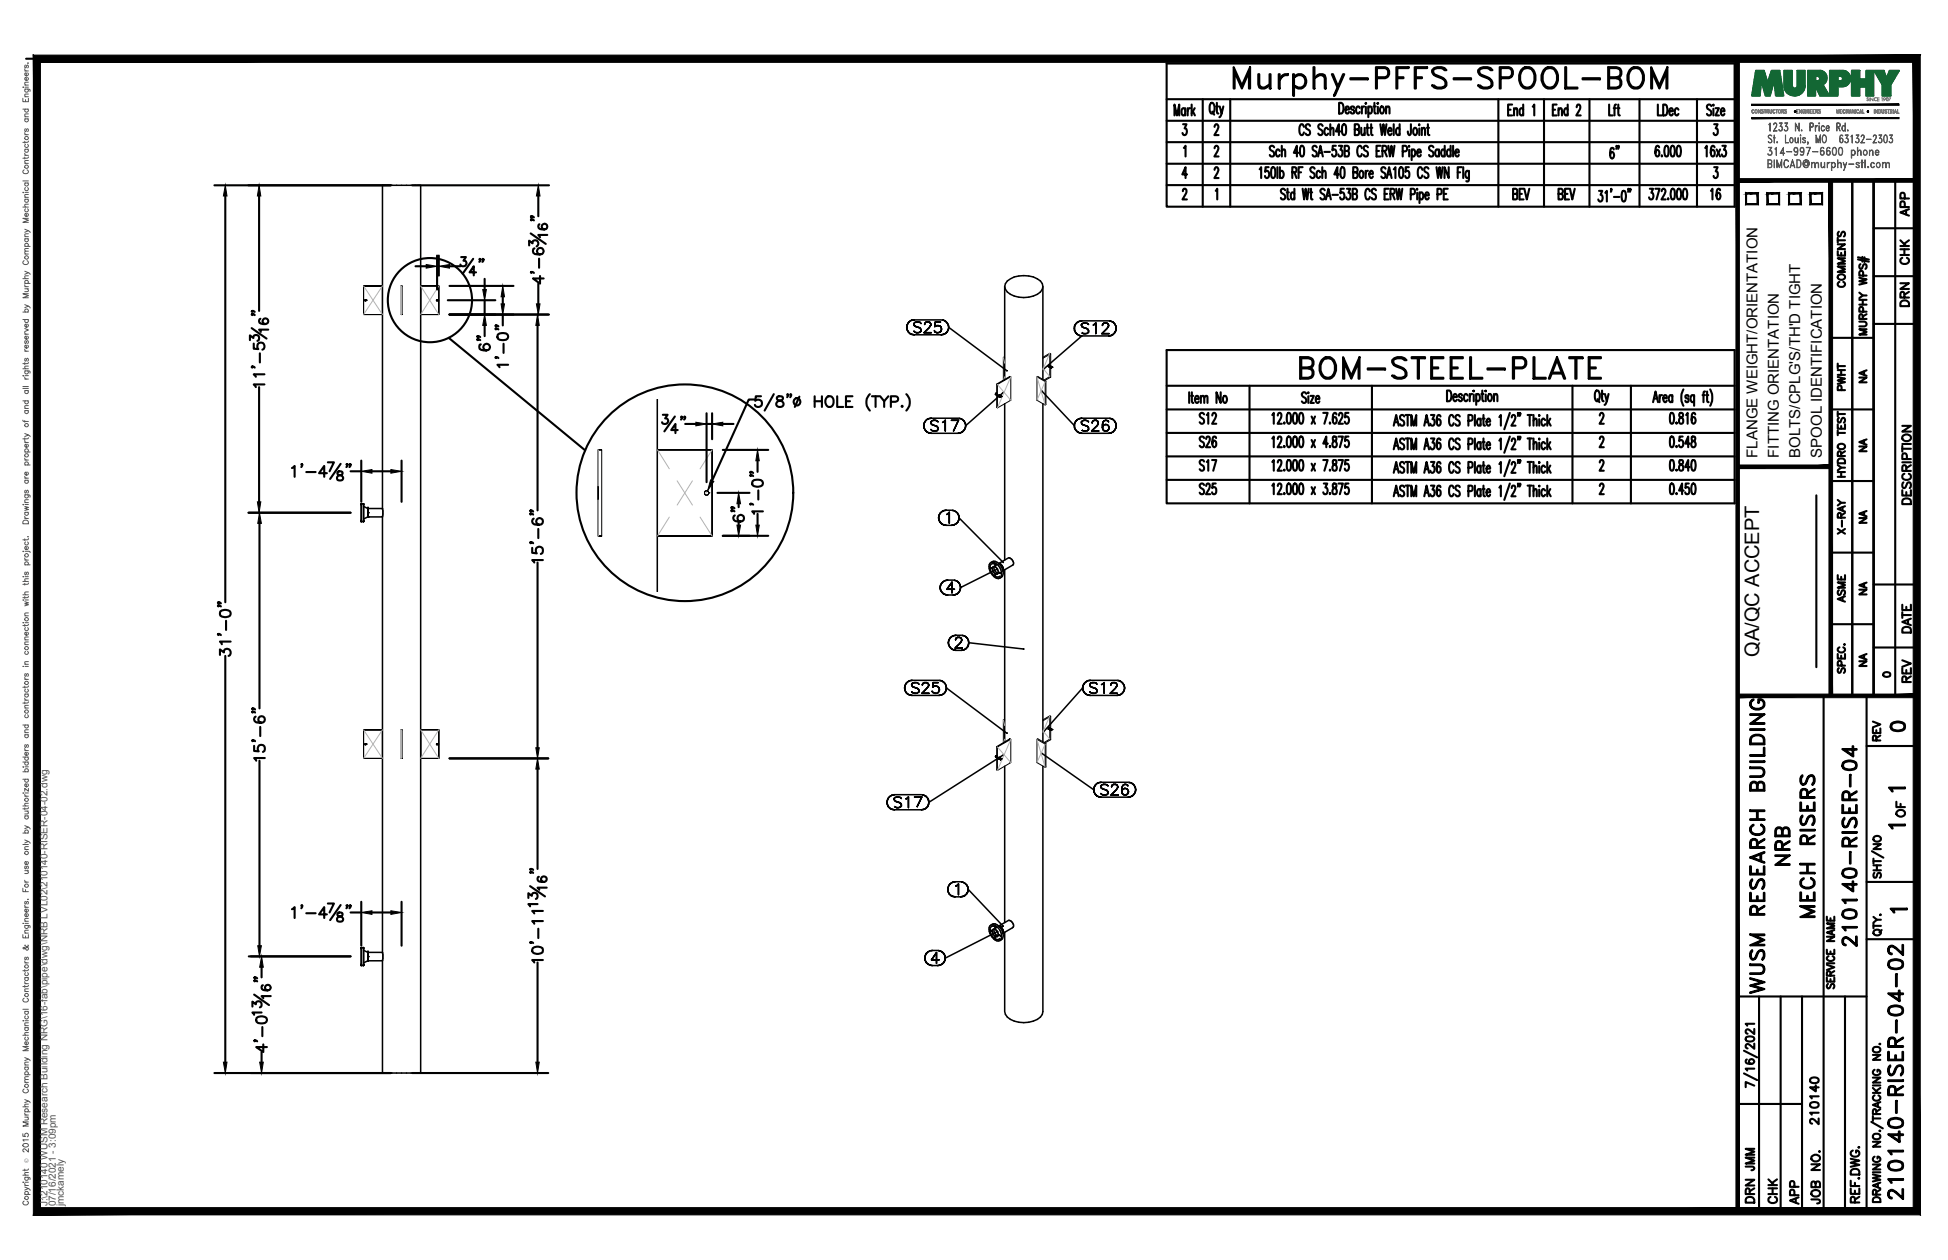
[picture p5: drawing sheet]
<svg xmlns="http://www.w3.org/2000/svg" width="432mm" height="279mm" viewBox="0 0 432 279" stroke-linecap="round" stroke-linejoin="round" font-family="sans-serif">
<defs><g id="words">
<text font-size="10.6" x="272.3" y="22.6">Murphy-PFFS-SPOOL-BOM</text>
<text font-size="8.8" x="286.8" y="85.4">BOM-STEEL-PLATE</text>
<g font-size="6.6">
<text x="397.6" y="193" transform="rotate(-90 397.6 193)">NRB</text>
<text x="403.2" y="204.6" transform="rotate(-90 403.2 204.6)">MECH RISERS</text>
<text x="412.4" y="211" transform="rotate(-90 412.4 211)">210140-RISER-04</text>
<text x="391.9" y="221.5" transform="rotate(-90 391.9 221.5)">WUSM RESEARCH BUILDING</text>
<text x="422.6" y="267.1" transform="rotate(-90 422.6 267.1)">210140-RISER-04-02</text>
</g>
<g font-size="5.3">
<text x="359.8" y="36.3" transform="rotate(-90 359.8 36.3)">6&quot;</text>
<text x="382.4" y="45.5" transform="rotate(-90 382.4 45.5)">16</text>
<text x="264.6" y="105.5">S17</text>
<text x="417.7" y="163.3">0</text>
<text x="389.8" y="260.7" transform="rotate(-90 389.8 260.7)">JMM</text>
<text x="389.8" y="267.8" transform="rotate(-90 389.8 267.8)">DRN</text>
<text x="399.7" y="268.1" transform="rotate(-90 399.7 268.1)">APP</text>
</g>
<g font-size="4.9">
<text x="424" y="49" transform="rotate(-90 424 49)">APP</text>
<text x="424" y="59.6" transform="rotate(-90 424 59.6)">CHK</text>
<text x="409.9" y="64.9" transform="rotate(-90 409.9 64.9)">COMMENTS</text>
<text x="424" y="69.1" transform="rotate(-90 424 69.1)">DRN</text>
<text x="409.9" y="87.8" transform="rotate(-90 409.9 87.8)">PWHT</text>
<text x="424.4" y="112.9" transform="rotate(-90 424.4 112.9)">DESCRIPTION</text>
<text x="409.9" y="119.6" transform="rotate(-90 409.9 119.6)">X-RAY</text>
<text x="409.9" y="134.8" transform="rotate(-90 409.9 134.8)">ASME</text>
<text x="424.4" y="141.5" transform="rotate(-90 424.4 141.5)">DATE</text>
<text x="424.4" y="152.4" transform="rotate(-90 424.4 152.4)">REV</text>
<text x="417.7" y="165.5" transform="rotate(-90 417.7 165.5)">REV</text>
<text x="423" y="182.4" transform="rotate(-90 423 182.4)">OF</text>
<text x="403.9" y="250.5" transform="rotate(-90 403.9 250.5)">210140</text>
<text x="394.8" y="268.1" transform="rotate(-90 394.8 268.1)">CHK</text>
<text x="404.3" y="268.1" transform="rotate(-90 404.3 268.1)">JOB NO.</text>
</g>
<g font-size="4.4">
<text x="414.5" y="86.1" transform="rotate(-90 414.5 86.1)">NA</text>
<text x="414.5" y="101.2" transform="rotate(-90 414.5 101.2)">NA</text>
<text x="414.5" y="117.1" transform="rotate(-90 414.5 117.1)">NA</text>
<text x="414.5" y="133" transform="rotate(-90 414.5 133)">NA</text>
<text x="389.9" y="145.7" transform="rotate(-90 389.9 145.7)">QA/QC ACCEPT</text>
<text x="414.5" y="148.9" transform="rotate(-90 414.5 148.9)">NA</text>
</g>
<text font-size="4" x="416.3" y="151.3">0</text>
<g font-size="3.5">
<text x="417.3" y="176.7">1</text>
<text x="417.3" y="184.9">1</text>
<text x="417.7" y="203.6">1</text>
</g>
<g font-size="3.3">
<text x="389.5" y="101.5" transform="rotate(-90 389.5 101.5)">FLANGE WEIGHT/ORIENTATION</text>
<text x="394.3" y="101.5" transform="rotate(-90 394.3 101.5)">FITTING ORIENTATION</text>
<text x="399.1" y="101.5" transform="rotate(-90 399.1 101.5)">BOLTS/CPLG'S/TH'D TIGHT</text>
<text x="403.8" y="101.5" transform="rotate(-90 403.8 101.5)">SPOOL IDENTIFICATION</text>
</g>
<g font-size="2.2" fill="#545454">
<text x="10.5" y="267.5" transform="rotate(-90 10.5 267.5)">J:\210140 WUSM Research Building NRG\16-fab\pipe\dwg\NRB LVL02\210140-RISER-04-02.dwg</text>
<text x="12.4" y="267.5" transform="rotate(-90 12.4 267.5)">07/16/2021 - 3:09pm</text>
<text x="14.1" y="267.4" transform="rotate(-90 14.1 267.4)">jmckamely</text>
</g>
<text font-size="1.3" fill="#545454" x="6.3" y="257.9" transform="rotate(-90 6.3 257.9)">Ó</text>
</g></defs>
<!-- layer: AR-STL -->
<g fill="none" stroke="#000" stroke-width=".34">
<path d="M201 72.6l.1 .5-.1-.5M201.1 72.1l-.1 .5 .1-.5M201.1 73.1l.2 .5-.2-.5M201.3 71.6l-.2 .5 .2-.5M201.3 73.6l.4 .3-.4-.3M201.7 71.2l-.4 .4 .4-.4M201.7 73.9l.4 .3-.4-.3M202.1 71l-.4 .2 .4-.2M202.1 74.2h.6h-.6M202.6 71.7v.3v-.3M202.6 72l.1 .2-.1-.2M202.7 70.9l-.6 .1 .6-.1"/>
<path d="M202.7 72.2l.1 .1-.1-.1M202.7 74.2h5.9M202.7 70.9h5.9M202.8 71.5l-.2 .2 .2-.2M202.8 73.6l-.2-.2 .2 .2M202.8 72.3l.2 .1-.2-.1M203 72.4l.7 .2-.7-.2M203.1 71.4l-.3 .1 .3-.1M203.1 73.8l-.3-.2 .3 .2M203.6 71.4h-.5h.5M203.6 73.8h-.5h.5M203.7 72.6l.2 .2-.2-.2"/>
<path d="M203.9 71.5l-.3-.1 .3 .1M203.9 73.6l-.3 .2 .3-.2M203.9 72.8l.1 .1-.1-.1M204 72.9l.2 .2-.2-.2M204.2 71.7l-.3-.2 .3 .2M204.2 73.4l-.3 .2 .3-.2M204.2 73.1v.3v-.3M204.8 73.8h1.6h-1.6M205 72v-.2v.2M205 71.8l.1-.2-.1 .2M205.1 71.6l.1-.1-.1 .1M205.2 71.5l.2-.1-.2 .1"/>
<path d="M205.4 71.4h.5h-.5M205.9 71.4l.2 .1-.2-.1M206 72.6l-1.2 1.2 1.2-1.2M206.1 71.5l.1 .1-.1-.1M206.2 72.3l-.2 .3 .2-.3M206.2 71.6l.1 .2-.1-.2M206.3 71.8l-.1 .5zM207.2 73.6l-.1-.3 .1 .3M207.2 72.4l.1-.1-.1 .1M207.3 71.4l-.1 1 .1-1M207.3 73.6h-.1h.1M207.3 72.3l.4-.1-.4 .1"/>
<path d="M207.7 73.8l-.4-.2 .4 .2M207.7 72.2h.3h-.3M208 73.8h-.3h.3M208 72.2l.4 .1-.4-.1M208.4 73.6l-.4 .2 .4-.2M208.4 72.3l.2 .2-.2-.2M208.5 71.4h-1.2h1.2M208.6 73.4l-.2 .2 .2-.2M208.6 72.5l.1 .4-.1-.4M208.6 74.2h.5h-.5M208.7 73.1l-.1 .3 .1-.3M208.7 72.9v.2v-.2"/>
<path d="M209.1 71l-.5-.1 .5 .1M209.1 74.2l.5-.3-.5 .3M209.6 71.2l-.5-.2 .5 .2M209.6 73.9l.4-.3-.4 .3M210 71.6l-.4-.4 .4 .4M210 73.6l.2-.5-.2 .5M210.2 72.1l-.2-.5 .2 .5M210.2 73.1l.1-.5-.1 .5M210.3 72.6l-.1-.5 .1 .5M210.3 72.6l12.9 9.6M222.7 63.5v20.6M231.2 63.5a2.53 2.53 0 0 1-2.1 2.1 6.1 6.1 0 0 1-5.8-.8 1.69 1.69 0 0 1 .7-3 6.4 6.4 0 0 1 6.6 .5l.4 .6 .2 .6v20.6"/>
<path d="M238.2 72.8v.5v-.5M238.2 72.3v.5v-.5M238.2 73.3l.2 .5-.2-.5M238.4 71.8l-.2 .5 .2-.5M238.4 73.8l.4 .4-.4-.4M238.8 71.4l-.4 .4 .4-.4M238.8 74.2l.5 .2-.5-.2M239.3 71.2l-.5 .2 .5-.2M239.3 74.4l.5 .1-.5-.1M239.7 72v.2v-.2M239.7 72.2l.1 .2-.1-.2M239.8 71.1l-.5 .1 .5-.1"/>
<path d="M239.8 71.1h6M239.8 72.4l.1 .1-.1-.1M239.9 71.7l-.2 .3 .2-.3M239.9 73.9l-.2-.3 .2 .3M239.9 72.5l.3 .1-.3-.1M240.2 72.6l.7 .2-.7-.2M240.3 71.6l-.4 .1 .4-.1M240.3 74l-.4-.1 .4 .1M240.7 71.6h-.4h.4M240.7 74h-.4h.4M240.9 72.8l.2 .2-.2-.2M241.1 71.7l-.4-.1 .4 .1"/>
<path d="M241.1 73.9l-.4 .1 .4-.1M241.1 73l.1 .1-.1-.1M241.2 73.1l.1 .2-.1-.2M241.3 72l-.2-.3 .2 .3M241.3 73.6l-.2 .3 .2-.3M241.3 73.3v.3v-.3M242.3 72.1l.3-.1-.3 .1M242.6 72l.3-.4-.3 .4M242.9 71.6v2.4v-2.4M244.2 74h1.7h-1.7M244.4 72.2h.1M244.4 72.1l.1-.3-.1 .3"/>
<path d="M244.5 71.8l.1-.1-.1 .1M244.6 71.7l.2-.1-.2 .1M244.8 71.6h.5h-.5M245.3 71.6l.2 .1-.2-.1M245.4 72.8l-1.2 1.2 1.2-1.2M245.5 71.7l.1 .1-.1-.1M245.6 72.5l-.2 .3 .2-.3M245.6 71.8l.1 .3-.1-.3M245.7 72.1l-.1 .4zM245.8 74.5l.5-.1-.5 .1M245.8 74.5h-6l-8.4 7.3M246.3 71.2l-.5-.1 .5 .1"/>
<path d="M246.3 74.4l.4-.2-.4 .2M246.7 71.4l-.4-.2 .4 .2M246.7 74.2l.4-.4-.4 .4M247.1 71.8l-.4-.4 .4 .4M247.1 73.8l.2-.5-.2 .5M247.3 72.3l-.2-.5 .2 .5M247.3 73.3l.1-.5-.1 .5M247.4 72.8l-.1-.5 .1 .5M145.7 88.5v42.7M204.8 94.4v.5v-.5M204.8 93.9v.5v-.5M204.8 94.9l.3 .5-.3-.5"/>
<path d="M205.1 93.4l-.3 .5 .3-.5M205.1 95.4l.3 .3-.3-.3M205.4 93l-.3 .4 .3-.4M205.4 95.7l.5 .3-.5-.3M205.9 92.8l-.5 .2 .5-.2M205.9 96l.5 .1-.5-.1M206.4 93.5v.3v-.3M206.4 93.8v.2v-.2M206.4 92.7l-.5 .1 .5-.1M206.4 94l.2 .1-.2-.1M206.4 96.1h6M206.4 92.7h6"/>
<path d="M206.6 93.3l-.2 .2 .2-.2M206.6 95.5l-.2-.3 .2 .3M206.6 94.1l.2 .1-.2-.1M206.8 94.2l.7 .3-.7-.3M206.9 93.2l-.3 .1 .3-.1M206.9 95.6l-.3-.1 .3 .1M207.4 93.2h-.5h.5M207.4 95.6h-.5h.5M207.5 94.5l.2 .1-.2-.1M207.7 93.3l-.3-.1 .3 .1M207.7 95.5l-.3 .1 .3-.1M207.7 94.6l.1 .1-.1-.1"/>
<path d="M207.8 94.7l.1 .2-.1-.2M207.9 93.5l-.2-.2 .2 .2M207.9 95.2l-.2 .3 .2-.3M207.9 94.9v.3v-.3M208.9 93.7l.3-.2-.3 .2M209.2 93.5l.3-.3-.3 .3M209.5 93.2v2.4v-2.4M210.9 93.2h1.6h-1.6M212.4 96.1l.5-.1-.5 .1M212.5 93.2l-1.1 2.4 1.1-2.4M212.9 92.8l-.5-.1 .5 .1M212.9 96l.4-.3-.4 .3"/>
<path d="M213.3 93l-.4-.2 .4 .2M213.3 95.7l.4-.3-.4 .3M213.7 93.4l-.4-.4 .4 .4M213.7 95.4l.3-.5-.3 .5M214 93.9l-.3-.5 .3 .5M214 94.9l.1-.5-.1 .5M222.4 87l-8.3 7.4-.1-.5 .1 .5M222.7 89.5v34.7M223.2 82.2h.1M230.9 86.7h.1M230.9 86.6l7.3 7.8M231.2 89.5v75"/>
<path d="M238.2 94.4v.5v-.5M238.2 93.9v.5v-.5M238.2 94.9l.2 .5-.2-.5M238.4 93.4l-.2 .5 .2-.5M238.4 95.4l.4 .3-.4-.3M238.8 93l-.4 .4 .4-.4M238.8 95.7l.5 .3-.5-.3M239.3 92.8l-.5 .2 .5-.2M239.3 96l.5 .1-.5-.1M239.7 93.5v.3v-.3M239.7 93.8l.1 .2-.1-.2M239.8 92.7l-.5 .1 .5-.1"/>
<path d="M239.8 96.1h6M239.8 92.7h6M239.8 94l.1 .1-.1-.1M239.9 93.3l-.2 .2 .2-.2M239.9 95.5l-.2-.3 .2 .3M239.9 94.1l.3 .1-.3-.1M240.2 94.2l.7 .3-.7-.3M240.3 93.2l-.4 .1 .4-.1M240.3 95.6l-.4-.1 .4 .1M240.7 93.2h-.4h.4M240.7 95.6h-.4h.4M240.9 94.5l.2 .1-.2-.1"/>
<path d="M241.1 93.3l-.4-.1 .4 .1M241.1 95.5l-.4 .1 .4-.1M241.1 94.6l.1 .1-.1-.1M241.2 94.7l.1 .2-.1-.2M241.3 93.5l-.2-.2 .2 .2M241.3 95.2l-.2 .3 .2-.3M241.3 94.9v.3v-.3M242 95.6h1.6h-1.6M242.1 93.8v-.1v.1M242.1 93.7l.1-.2-.1 .2M242.2 93.5l.1-.2-.1 .2M242.3 93.3l.3-.1-.3 .1"/>
<path d="M242.6 93.2h.4h-.4M243 93.2l.2 .1-.2-.1M243.1 94.5l-1.1 1.1 1.1-1.1M243.2 93.3l.2 .2-.2-.2M243.4 94.1l-.3 .4 .3-.4M243.4 93.5v.2v-.2M243.4 93.7v.4zM244.4 94.2v.6v-.6M244.5 93.7l-.1 .5 .1-.5M244.5 94.5v.7zM244.5 95.2l.2 .3-.2-.3M244.7 93.3l-.2 .4 .2-.4"/>
<path d="M244.7 94.2l-.2 .3 .2-.3M244.7 95.5l.4 .1-.4-.1M245.1 93.2l-.4 .1 .4-.1M245.1 94.1l-.4 .1 .4-.1M245.1 95.6h.1h-.1M245.2 94.1h-.1h.1M245.2 95.6l.3-.1-.3 .1M245.3 93.2h-.2h.2M245.5 94.2l-.3-.1 .3 .1M245.5 95.5l.2-.3-.2 .3M245.6 93.3l-.3-.1 .3 .1M245.7 94.5l-.2-.3 .2 .3"/>
<path d="M245.7 93.5l-.1-.2 .1 .2M245.7 95.2l.2-.3-.2 .3M245.8 96.1l.5-.1-.5 .1M245.9 94.8l-.2-.3 .2 .3M245.9 94.9h.1M246.3 92.8l-.5-.1 .5 .1M246.3 96l.4-.3-.4 .3M246.7 93l-.4-.2 .4 .2M246.7 95.7l.4-.3-.4 .3M247.1 93.4l-.4-.4 .4 .4M247.1 95.4l.2-.5-.2 .5M247.3 93.9l-.2-.5 .2 .5"/>
<path d="M247.3 94.9l.1-.5-.1 .5M247.4 94.4l-.1-.5 .1 .5M80.1 111.7v4M80.1 111.7v.3zM80.1 115.7h.5M80.6 112.3l.9 .5v1.8M80.6 111.7v4v-4h-.5v4M80.6 115.7h.1M80.6 111.8v.2v-.2M81.5 112.5v.3M81.5 113.7v.9l-.9 .5M81.5 112.8v.9"/>
<path d="M81.5 113.7v-.3v.3M81.5 113.2v.2zM81.5 113v.2zM81.5 112.8v.2zM81.5 112.8v.1zM81.5 112.8h.1M81.5 114.5v.1zM81.5 114.3v.2zM81.5 114.2v.2zM81.5 113.9v.3zM81.5 113.7v.2zM81.5 114.5v.1l.1-.1"/>
<path d="M81.5 112.7h.1M81.5 112.8v1.7M81.6 113.7v-.3v.3M81.6 113.2v.2zM81.6 113v.2zM81.6 112.8v.2zM81.6 112.8v.1zM81.6 112.8h.1M81.6 114.5v.1zM81.6 114.3v.2zM81.6 114.2v.2zM81.6 113.9v.3z"/>
<path d="M81.6 113.7v.2zM81.6 112.8v1.8M81.6 114.6h3.2M81.6 112.8h3.2M81.6 112.5v.3M208.1 114.8v.5v-.5M208.1 114.3v.5v-.5M208.1 115.3l.3 .5-.3-.5M208.4 113.8l-.3 .5 .3-.5M208.4 115.8l.3 .3-.3-.3M208.7 113.5l-.3 .3 .3-.3M208.7 116.1l.5 .3-.5-.3"/>
<path d="M209.2 113.2l-.5 .3 .5-.3M209.2 116.4l.5 .1-.5-.1M209.7 113.1l-.5 .1 .5-.1M209.7 116.5h1.2M209.7 113.1h1.2M209.9 114.1l.2-.2-.2 .2M210.1 113.9l.3-.3-.3 .3M210.4 113.6v2.4v-2.4M210.9 116.5l.5-.1-.5 .1M211.4 113.2l-.5-.1 .5 .1M211.4 116.4l.5-.3-.5 .3M211.9 113.5l-.5-.3 .5 .3"/>
<path d="M211.9 116.1l.4-.3-.4 .3M212.3 113.8l-.4-.3 .4 .3M212.3 115.8l.2-.5-.2 .5M212.5 114.3l-.2-.5 .2 .5M212.5 115.3l.1-.5-.1 .5M212.6 114.8l-.1-.5 .1 .5M212.6 114.8l9.8 9.9M208.4 130.3l.1 .5-.1-.5M208.5 129.8l-.1 .5 .1-.5M208.5 130.8l.2 .5-.2-.5M208.7 129.3l-.2 .5 .2-.5M208.7 131.3l.4 .3-.4-.3"/>
<path d="M209.1 128.9l-.4 .4 .4-.4M209.1 131.6l.5 .3-.5-.3M209.6 128.7l-.5 .2 .5-.2M209.6 131.9h.5h-.5M209.9 130.7h1.7h-1.7M210.1 128.6l-.5 .1 .5-.1M210.1 131.9h1.2M210.1 128.6h1.2M211 129.1l-1.1 1.6 1.1-1.6M211 129.1v2.4v-2.4M211.3 131.9h.5h-.5M211.8 128.7l-.5-.1 .5 .1"/>
<path d="M211.8 131.9l.4-.3-.4 .3M212.2 128.9l-.4-.2 .4 .2M212.2 131.6l.4-.3-.4 .3M212.6 129.3l-.4-.4 .4 .4M212.6 131.3l.2-.5-.2 .5M212.8 129.8l-.2-.5 .2 .5M212.8 130.8l.1-.5-.1 .5M219.4 125a1.21 1.21 0 0 1 1.9-.1 2.3 2.3 0 0 1 .7 3.1 1.34 1.34 0 0 1-2.1-.5 2.35 2.35 0 0 1-.5-2.5zM219.7 124.7a2.3 2.3 0 0 1 2.3 2.6l-.1 .7-.3 .2M220 126.1l-.6-.3 .6 .3M220.4 125.6a1.27 1.27 0 0 0 .8 1.5M220.6 127.2v.6v-.6"/>
<path d="M220.6 125.7v-.6v.6M220.6 125.7a.97 .97 0 0 1 .4 1.6l-.4-.1M220.6 125.7l-.3-.1a.97 .97 0 0 0 .3 1.6M220.9 125.3a.84 .84 0 0 0-1.1-.2 .84 .84 0 0 0-.3 1.1 1.87 1.87 0 0 0 2 1.7l.1-.2M221.1 126.2l-8.2 4.1-.1-.5 .1 .5M221.3 126.9l.5 .3-.5-.3M221.4 125l2.1-1.3a1.05 1.05 0 0 1 .9 1.6l-2.1 1.3v-.8v.2M221.4 125h.1M221.5 125l.1 .1M221.5 125l.2 .1M221.6 124.9v.2M221.6 125.1h.1"/>
<path d="M221.6 125.1l.2 .2M221.7 125.1l.6 .7zM221.7 125.1l.6 .9M221.8 124.8l-.1 .3M221.8 125.3l.4 .5M222.2 125.8l.1 .6zM222.3 126v.5M222.4 126.2h.1M222.4 124.7h.1M222.7 126.4v38.1M200.5 152.6l.1 .5-.1-.5M200.6 152l-.1 .6 .1-.6"/>
<path d="M200.6 153.1l.2 .4-.2-.4M200.8 151.6l-.2 .4 .2-.4M200.8 153.5l.4 .4-.4-.4M201.2 151.2l-.4 .4 .4-.4M201.2 153.9l.5 .2-.5-.2M201.7 150.9l-.5 .3 .5-.3M201.7 154.1l.5 .1-.5-.1M202.1 151.7v.2v-.2M202.1 151.9l.1 .2-.1-.2M202.2 150.9h-.5h.5M202.2 154.2h5.9M202.2 150.9h5.9"/>
<path d="M202.2 152.1l.1 .2-.1-.2M202.3 151.5l-.2 .2 .2-.2M202.3 153.6l-.2-.2 .2 .2M202.3 152.3l.3 .1-.3-.1M202.6 152.4l.6 .2-.6-.2M202.7 151.4l-.4 .1 .4-.1M202.7 153.7l-.4-.1 .4 .1M203.1 151.4h-.4h.4M203.1 153.7h-.4h.4M203.2 152.6l.2 .1-.2-.1M203.4 151.5l-.3-.1 .3 .1M203.4 153.6l-.3 .1 .3-.1"/>
<path d="M203.4 152.7l.2 .1-.2-.1M203.6 152.8l.1 .3-.1-.3M203.7 151.7l-.3-.2 .3 .2M203.7 153.4l-.3 .2 .3-.2M203.7 153.1v.3v-.3M204.4 153.7h1.5h-1.5M204.5 151.9v-.1v.1M204.5 151.8l.1-.2-.1 .2M204.6 151.6l.1-.1-.1 .1M204.7 151.5l.2-.1-.2 .1M204.9 151.4h.5h-.5M205.4 151.4l.2 .1-.2-.1"/>
<path d="M205.5 152.6l-1.1 1.1 1.1-1.1M205.6 151.5l.1 .1-.1-.1M205.7 152.3l-.2 .3 .2-.3M205.7 151.6l.2 .2-.2-.2M205.9 151.8l-.2 .5zM206.7 153.5l-.1-.2 .1 .2M206.7 152.4l.2-.1-.2 .1M206.9 151.4l-.2 1 .2-1M206.9 153.6l-.2-.1 .2 .1M206.9 152.3l.3-.2-.3 .2M207.2 153.7l-.3-.1 .3 .1M207.2 152.1h.3h-.3"/>
<path d="M207.5 153.7h-.3h.3M207.5 152.1l.4 .2-.4-.2M207.9 153.6l-.4 .1 .4-.1M207.9 152.3l.2 .2-.2-.2M208 151.4h-1.1h1.1M208.1 153.4l-.2 .2 .2-.2M208.1 152.5l.1 .3-.1-.3M208.1 154.2l.5-.1-.5 .1M208.2 153.1l-.1 .3 .1-.3M208.2 152.8v.3v-.3M208.6 150.9h-.5h.5M208.6 154.1l.5-.2-.5 .2"/>
<path d="M209.1 151.2l-.5-.3 .5 .3M209.1 153.9l.4-.4-.4 .4M209.5 151.6l-.4-.4 .4 .4M209.5 153.5l.2-.4-.2 .4M209.7 152l-.2-.4 .2 .4M209.7 153.1l.1-.5-.1 .5M209.8 152.6l-.1-.6 .1 .6M209.8 152.6l13.4 10M210.2 142.5l.1 .5-.1-.5M210.3 142l-.1 .5 .1-.5M210.3 143l.3 .5-.3-.5M210.6 141.5l-.3 .5 .3-.5"/>
<path d="M210.6 143.5l.3 .4-.3-.4M210.9 141.2l-.3 .3 .3-.3M210.9 143.9l.5 .2-.5-.2M211.4 141l-.5 .2 .5-.2M211.4 144.1l.5 .1-.5-.1M211.7 143.7h1.6h-1.6M211.8 141.9h.1M211.8 141.8l.1-.3-.1 .3M211.9 140.9l-.5 .1 .5-.1M211.9 141.5h.1h-.1M211.9 144.2h1.2M211.9 140.9h1.2"/>
<path d="M212 141.5l.2-.2-.2 .2M212.2 141.3h.5h-.5M212.7 141.3l.3 .2-.3-.2M212.8 142.6l-1.1 1.1 1.1-1.1M213 141.5h.1M213 142.3l-.2 .3 .2-.3M213 141.5l.2 .3-.2-.3M213.1 144.2l.5-.1-.5 .1M213.2 142l-.2 .3 .2-.3M213.2 141.8v.2v-.2M213.6 141l-.5-.1 .5 .1M213.6 144.1l.5-.2-.5 .2"/>
<path d="M214.1 141.2l-.5-.2 .5 .2M214.1 143.9l.3-.4-.3 .4M214.4 141.5l-.3-.3 .3 .3M214.4 143.5l.3-.5-.3 .5M214.7 142l-.3-.5 .3 .5M214.7 143v-.5v.5M214.7 142.5v-.5v.5l12.2 1.4M240 152.6l.1 .5-.1-.5M240 152.6l-8.6 9.6M240.1 152l-.1 .6 .1-.6M240.1 153.1l.2 .4-.2-.4M240.3 151.6l-.2 .4 .2-.4"/>
<path d="M240.3 153.5l.4 .4-.4-.4M240.7 151.2l-.4 .4 .4-.4M240.7 153.9l.4 .2-.4-.2M241.1 150.9l-.4 .3 .4-.3M241.1 154.1l.6 .1-.6-.1M241.6 151.7v.2v-.2M241.6 151.9l.1 .2-.1-.2M241.7 150.9h-.6h.6M241.7 152.1l.1 .2-.1-.2M241.7 154.2h5.9M241.7 150.9h5.9M241.8 151.5l-.2 .2 .2-.2"/>
<path d="M241.8 153.6l-.2-.2 .2 .2M241.8 152.3l.2 .1-.2-.1M242 152.4l.7 .2-.7-.2M242.1 151.4l-.3 .1 .3-.1M242.1 153.7l-.3-.1 .3 .1M242.6 151.4h-.5h.5M242.6 153.7h-.5h.5M242.7 152.6l.2 .1-.2-.1M242.9 151.5l-.3-.1 .3 .1M242.9 153.6l-.3 .1 .3-.1M242.9 152.7l.1 .1-.1-.1M243 152.8l.1 .3-.1-.3"/>
<path d="M243.1 151.7l-.2-.2 .2 .2M243.1 153.4l-.2 .2 .2-.2M243.1 153.1v.3v-.3M244.2 151.8l.2-.1-.2 .1M244.4 151.7l.4-.3-.4 .3M244.8 151.4v2.3v-2.3M246.1 153.7h1.6h-1.6M246.2 151.9v-.1v.1M246.2 151.8l.1-.2-.1 .2M246.3 151.6l.2-.1-.2 .1M246.5 151.5l.2-.1-.2 .1M246.7 151.4h.4h-.4"/>
<path d="M247.1 151.4l.2 .1-.2-.1M247.3 152.6l-1.2 1.1 1.2-1.1M247.3 151.5l.2 .1-.2-.1M247.5 152.3l-.2 .3 .2-.3M247.5 151.6l.1 .2-.1-.2M247.6 151.8l-.1 .5zM247.6 154.2l.5-.1-.5 .1M248.1 150.9h-.5h.5M248.1 154.1l.5-.2-.5 .2M248.6 151.2l-.5-.3 .5 .3M248.6 153.9l.3-.4-.3 .4M248.9 151.6l-.3-.4 .3 .4"/>
<path d="M248.9 153.5l.3-.4-.3 .4M249.2 152l-.3-.4 .3 .4M249.2 153.1l.1-.5-.1 .5M249.3 152.6l-.1-.6 .1 .6M196.6 177.9l.1 .5-.1-.5M196.7 177.4l-.1 .5 .1-.5M196.7 178.4l.2 .5-.2-.5M196.9 176.9l-.2 .5 .2-.5M196.9 178.9l.4 .4-.4-.4M197.3 176.6l-.4 .3 .4-.3M197.3 179.3l.5 .2-.5-.2M197.8 176.3l-.5 .3 .5-.3"/>
<path d="M197.8 179.5l.5 .1-.5-.1M198.2 177.1v.2v-.2M198.2 177.3l.1 .2-.1-.2M198.3 176.2l-.5 .1 .5-.1M198.3 179.6h5.9M198.3 176.2h5.9M198.3 177.5l.1 .1-.1-.1M198.4 176.8l-.2 .3 .2-.3M198.4 179l-.2-.2 .2 .2M198.4 177.6l.3 .1-.3-.1M198.7 177.7l.6 .3-.6-.3M198.8 176.7l-.4 .1 .4-.1"/>
<path d="M198.8 179.1l-.4-.1 .4 .1M199.2 176.7h-.4h.4M199.2 179.1h-.4h.4M199.3 178l.2 .1-.2-.1M199.5 176.8l-.3-.1 .3 .1M199.5 179l-.3 .1 .3-.1M199.5 178.1l.2 .1-.2-.1M199.7 178.2l.1 .2-.1-.2M199.8 177.1l-.3-.3 .3 .3M199.8 178.8l-.3 .2 .3-.2M199.8 178.4v.4v-.4M200.8 177.2l.2-.1-.2 .1"/>
<path d="M201 177.1l.4-.4-.4 .4M201.4 176.7v2.4v-2.4M202.7 176.7h1.6h-1.6M204.2 179.6l.6-.1-.6 .1M204.3 176.7l-1.1 2.4 1.1-2.4M204.8 176.3l-.6-.1 .6 .1M204.8 179.5l.4-.2-.4 .2M205.2 176.6l-.4-.3 .4 .3M205.2 179.3l.4-.4-.4 .4M205.6 176.9l-.4-.3 .4 .3M205.6 178.9l.2-.5-.2 .5M205.8 177.4l-.2-.5 .2 .5"/>
<path d="M205.8 178.4l.1-.5-.1 .5M222.4 167.4l-16.5 10.5-.1-.5 .1 .5M222.7 169.9v34.7M223.2 162.5h.1M230.9 167h.1M230.9 167l11.5 8.1M231.2 169.9v54.4a2.53 2.53 0 0 1-2.1 2.1 6.1 6.1 0 0 1-5.8-.9l-.4-.6-.2-.6v-17.6M242.4 175.1l.1 .5-.1-.5M242.5 174.6l-.1 .5 .1-.5M242.5 175.6l.3 .5-.3-.5M242.8 174.1l-.3 .5 .3-.5M242.8 176.1l.3 .4-.3-.4"/>
<path d="M243.1 173.8l-.3 .3 .3-.3M243.1 176.5l.5 .2-.5-.2M243.6 173.6l-.5 .2 .5-.2M243.6 176.7l.5 .1-.5-.1M244 174.3v.2v-.2M244 174.5l.1 .2-.1-.2M244.1 173.5l-.5 .1 .5-.1M244.1 176.8h5.9M244.1 173.5h5.9M244.1 174.7l.1 .1-.1-.1M244.2 174.1l-.2 .2 .2-.2M244.2 176.2l-.2-.2 .2 .2"/>
<path d="M244.2 174.8l.3 .1-.3-.1M244.5 174.9l.6 .3-.6-.3M244.6 173.9l-.4 .2 .4-.2M244.6 176.3l-.4-.1 .4 .1M245.1 173.9h-.5h.5M245.1 176.3h-.5h.5M245.1 175.2l.3 .1-.3-.1M245.4 174.1l-.3-.2 .3 .2M245.4 176.2l-.3 .1 .3-.1M245.4 175.3l.1 .1-.1-.1M245.5 175.4l.1 .2-.1-.2M245.6 174.3l-.2-.2 .2 .2"/>
<path d="M245.6 176l-.2 .2 .2-.2M245.6 175.6v.4v-.4M246.3 176.3h1.6h-1.6M246.4 174.5h.1M246.4 174.4l.1-.3-.1 .3M246.5 174.1h.1h-.1M246.6 174.1l.2-.2-.2 .2M246.8 173.9h.5h-.5M247.3 173.9l.3 .2-.3-.2M247.4 175.2l-1.1 1.1 1.1-1.1M247.6 174.1h.1M247.6 174.8l-.2 .4 .2-.4"/>
<path d="M247.6 174.1l.2 .3-.2-.3M247.8 174.4l-.2 .4zM248.7 174.9v.6v-.6M248.8 174.4l-.1 .5 .1-.5M248.8 175.2l-.1 .3 .1 .5-.1-.5zM248.8 176l.2 .2-.2-.2M249 174.1l-.2 .3 .2-.3M249 174.9l-.2 .3 .2-.3M249 176.2l.3 .1-.3-.1M249.3 173.9l-.3 .2 .3-.2M249.3 174.8l-.3 .1 .3-.1M249.3 176.3h.2h-.2"/>
<path d="M249.5 174.8h-.2h.2M249.5 176.3l.3-.1-.3 .1M249.6 173.9h-.3h.3M249.8 174.9l-.3-.1 .3 .1M249.8 176.2l.2-.2-.2 .2M249.9 174.1l-.3-.2 .3 .2M250 175.2l-.2-.3 .2 .3M250 174.3l-.1-.2 .1 .2M250 176l.1-.4-.1 .4M250 176.8l.6-.1-.6 .1M250.1 175.5l-.1-.3 .1 .3M250.1 175.6v-.1v.1"/>
<path d="M250.6 173.6l-.6-.1 .6 .1M250.6 176.7l.4-.2-.4 .2M251 173.8l-.4-.2 .4 .2M251 176.5l.4-.4-.4 .4M251.4 174.1l-.4-.3 .4 .3M251.4 176.1l.3-.5-.3 .5M251.7 174.6l-.3-.5 .3 .5M251.7 175.6v-.5v.5M251.7 175.1v-.5v.5M210.1 197.2l.1 .5-.1-.5M210.2 196.7l-.1 .5 .1-.5M210.2 197.7l.2 .5-.2-.5"/>
<path d="M210.4 196.2l-.2 .5 .2-.5M210.4 198.2l.4 .4-.4-.4M210.8 195.9l-.4 .3 .4-.3M210.8 198.6l.4 .2-.4-.2M211.2 195.6l-.4 .3 .4-.3M211.2 198.8l.5 .1-.5-.1M211.7 195.5l-.5 .1 .5-.1M211.7 198.9h1.2M211.7 195.5h1.2M211.9 196.5l.2-.1-.2 .1M212.1 196.4l.4-.4-.4 .4M212.5 196v2.4v-2.4"/>
<path d="M212.9 198.9l.5-.1-.5 .1M213.4 195.6l-.5-.1 .5 .1M213.4 198.8l.5-.2-.5 .2M213.9 195.9l-.5-.3 .5 .3M213.9 198.6l.4-.4-.4 .4M214.3 196.2l-.4-.3 .4 .3M214.3 198.2l.2-.5-.2 .5M214.5 196.7l-.2-.5 .2 .5M214.5 197.7l.1-.5-.1 .5M214.6 197.2l-.1-.5 .1 .5 7.7 8.1M80.1 210.1v4M80.1 210.1v.3z"/>
<path d="M80.1 214.1h.5M80.6 210.7l.9 .5v1.8M80.6 210.1v4v-4h-.5v4M80.6 214.1h.1M80.6 210.2v.2v-.2M81.5 210.9v.3M81.5 212.1v-.2v.2M81.5 211.9v-.2v.2M81.5 211.7v-.3v.3M81.5 211.3v.1zM81.5 211.2v.1zM81.5 211.2h.1"/>
<path d="M81.5 213.1h.1M81.5 212.9v.1zM81.5 212.8v.1zM81.5 212.6v.2zM81.5 212.6v-.2v.2M81.5 212.4v-.3v.3M81.5 211.1h.1M81.5 212.1v.9l-.9 .5M81.5 211.2v.9M81.5 211.2v1.8M81.6 211.2l-.1 1.9M81.6 212.1v-.2v.2"/>
<path d="M81.6 211.9v-.2v.2M81.6 211.7v-.3v.3M81.6 211.3v.1zM81.6 211.2v.1zM81.6 211.2h.1M81.6 212.9v.2zM81.6 212.8v.1zM81.6 212.6v.2zM81.6 212.6v-.2v.2M81.6 212.4v-.3v.3M81.6 211.2v1.8M81.6 213h3.2v24.9h8.4v-196.8h-8.4v171.9"/>
<path d="M81.6 211.2h3.2M81.6 210.9v.3M205 212.5l.1 .5-.1-.5M205.1 211.9l-.1 .6 .1-.6M205.1 213l.2 .4-.2-.4M205.3 211.4l-.2 .5 .2-.5M205.3 213.4l.4 .4-.4-.4M205.7 211.1l-.4 .3 .4-.3M205.7 213.8l.4 .2-.4-.2M206.1 210.8l-.4 .3 .4-.3M206.1 214l.6 .1-.6-.1M206.5 212.8h1.7h-1.7"/>
<path d="M206.7 210.8h-.6h.6M206.7 214.1h1.1M206.7 210.8h1.1M207.6 211.2l-1.1 1.6 1.1-1.6M207.6 211.2v2.4v-2.4M207.8 214.1l.6-.1-.6 .1M208.4 210.8h-.6h.6M208.4 214l.5-.2-.5 .2M208.9 211.1l-.5-.3 .5 .3M208.9 213.8l.3-.4-.3 .4M209.2 211.4l-.3-.3 .3 .3M209.2 213.4l.3-.4-.3 .4"/>
<path d="M209.5 211.9l-.3-.5 .3 .5M209.5 213v-.5v.5M219.7 205.1a2.3 2.3 0 0 1 2.3 2.6v.4l-.4 .5M220 206.5l-.6-.3 .6 .3M220.4 206a1.27 1.27 0 0 0 .8 1.5M220.6 207.6v.6v-.6M220.6 206.1v-.6v.6M220.6 206.1l-.3-.1a.99 .99 0 0 0-.2 1.1 .99 .99 0 0 0 .9 .6h.1a.79 .79 0 0 0 0-1.1M220.6 206.1l.5 .5M220.9 205.7a.82 .82 0 0 0-1.1-.3 .82 .82 0 0 0-.3 1.1l.3 .8 .5 .7a.83 .83 0 0 0 1.3 .1M221.1 206.6l-11.6 5.9v-.6v.6M221.3 207.2l.5 .3-.5-.3"/>
<path d="M221.4 205.4l.3 .1M221.5 205.4l.1 .1M221.6 205.3v.2M221.6 205.5h.1M221.6 205.5l.2 .1M221.7 205.5l.3 .3M221.8 205.2l-.1 .3M221.8 205.6l.4 .6M222 205.8l.3 .4zM222 205.8l.3 .6M222.1 205.8l-.7-.5 2.1-1.2a1.06 1.06 0 0 1 .9 1.6l-2.1 1.3M222.2 206.2l.1 .6z"/>
<path d="M222.3 206.4v-.2v.7M222.3 206.7h.1M222.3 206.4v.5M222.3 207a2.23 2.23 0 0 0-2.3-2.1 1.37 1.37 0 0 0-.6 2.1l.3 .4a1.69 1.69 0 0 0 1.9 1.2M222.3 207a1.24 1.24 0 0 1-.7 1.6M222.4 206.6h.1"/>
</g>
<g fill="#000">
<circle cx="81.5" cy="114.6" r=".17"/>
<circle cx="81.5" cy="113.7" r=".17"/>
<circle cx="81.6" cy="114.6" r=".17"/>
<circle cx="81.6" cy="113.7" r=".17"/>
<circle cx="221.5" cy="125" r=".17"/>
<circle cx="222.3" cy="126.4" r=".17"/>
<circle cx="222.3" cy="126.3" r=".17"/>
<circle cx="81.5" cy="212.1" r=".17"/>
<circle cx="81.6" cy="212.1" r=".17"/>
<circle cx="221.5" cy="205.4" r=".17"/>
<circle cx="222.3" cy="206.8" r=".17"/>
</g>
<g fill="none" stroke="#000" stroke-width=".22">
<path d="M80.6 69.8h4.2h-4.2M80.6 63.4h4.2h-4.2v6.4v-6.4h4.2v6.4v-6.4v6.4h-4.2zM81.2 66.6h.1M89.1 63.4h-.2v6.4h.2h-.2v-6.4h.2v6.4M93.2 63.4h4.1v6.4h-4.1zM97.1 66.6h.1M97.3 69.8h-4.1h4.1M97.3 63.4h-4.1h4.1M97.3 63.4v6.4v-6.4M222.6 79.1v.3M222.7 79.4l-.3-.1v5M222.7 79.2l-.3 .1"/>
<path d="M231.2 79.2l1.5-.9v2.8M232.7 78.3l.2 .2-1.7 .9M232.9 78.5v2.7M133.4 99.8h-.8v19.1h.8h-.8v-19.1h.8v19.1M145.7 99.8h12.1v19.1h-12.1zM157.8 99.8h-12.1h12.1M157.8 99.8v19.1v-19.1M220.6 87.4l.3 .2zM220.6 87.4l.3 .2M220.6 87.4h.1M220.8 87.2l-.2 .2M220.8 87.2h.1"/>
<path d="M220.9 85.2l2.9-1.7 .3 .1-3 1.6zM220.9 87.6l-.3-.2 .3 .2M220.9 87.2h.1M220.9 85.2v5.1M221.1 85.2v5.3M221.1 87.7l.7 .4M221.3 87.8l.5 .3zM221.9 87.8l-.5-.3 .5 .3-.1 .3M221.9 87.8l-.4-.2 .4 .2M221.9 87.8h.1M221.9 87.8l.1 .1M222 87.9h.1"/>
<path d="M222 87.9l-.2 .2M223.8 88.6l.3 .2-3 1.7-.2-.2 .2-.1M223.8 83.5v.2M224.1 83.6v5.2M229.9 83.6l1.8 1v5.2l-1.8-1zM229.9 83.6l.1-.1 1.8 1-.1 .1M230 83.5v.2M230 88.6l-.1 .2M231.7 89.6l.1 .1-.1 .1M231.8 84.5v5.2M232.4 81.3l.6 .3 .2-.1M232.4 81.2l.6 .4-.6-.3"/>
<path d="M232.4 81.2l.6 .4M232.5 81l.7 .4M232.5 81l.7 .5M232.7 81.4v2.1l-1.3 .8M232.7 83.5l.2 .1-1.3 .8M232.9 81.6v2M233 81.6h.1M233.2 81.4l-.7-.4 .7 .4-.2 .2-.7-.4 .7 .4M233.2 81.4l-.7-.4 .7 .4M233.2 81.4h.1M157.1 109.3h.1M157.8 118.9h-12.1h12.1"/>
<path d="M222.4 159.6h.3M222.6 159.5v.3M222.7 159.8l-.3-.2v5.1M231.2 159.6l1.5-.9v2.7M232.7 158.7l.2 .1-1.7 1M232.9 158.8v2.8M80.6 168.2h4.2h-4.2M80.6 161.8h4.2h-4.2v6.4v-6.4h4.2v6.4v-6.4v6.4h-4.2zM81.2 165h.1M89.1 161.8h-.2v6.4h.2h-.2v-6.4h.2v6.4M93.2 161.8h4.1v6.4h-4.1zM97.1 165h.1"/>
<path d="M97.3 168.2h-4.1h4.1M97.3 161.8h-4.1h4.1M97.3 161.8v6.4v-6.4M220.6 167.8l.3 .2zM220.6 167.8l.3 .2M220.6 167.8h.1M220.8 167.5l-.2 .3M220.8 167.5v.1M220.8 167.5l.1 .1M220.8 167.6h.1M220.9 165.6l2.9-1.8 .3 .1-3 1.7zM220.9 168l-.3-.2 .3 .2"/>
<path d="M220.9 167.6h.1M220.9 165.6v5.1M221.1 168.1l.7 .4M221.1 165.6v5.2M221.5 167.9l.4 .3M221.8 168.3v.2M221.9 168.2l-.5-.3 .6 .4M221.9 168.2l-.1 .1M222 168.3h.1M222 168.3l-.2 .2M223.8 169l.3 .1-3 1.7-.2-.1 .2-.1M223.8 163.8v.3"/>
<path d="M224.1 163.9v5.2M229.9 163.9l1.8 1.1v5.2l-1.8-1.1zM229.9 163.9l.1-.1 1.8 1.1-.1 .1M230 169l-.1 .1M230 163.8v.2M231.7 170l.1 .1-.1 .1M231.8 164.9v5.2M232.3 161.6l.7 .4-.6-.4M232.4 161.6l.6 .4M232.5 161.3l.7 .4M232.5 161.4l.7 .3v.3l-.8-.4M232.5 161.4l.7 .3"/>
<path d="M232.7 161.8v2.1l-1.3 .8M232.7 163.9l.2 .1-1.3 .7M232.9 162v2M233 162l-.7-.4 .7 .4M233 162h.1M233.2 161.7l-.7-.4 .7 .4-.2 .3-.7-.4 .7 .4M233.2 161.7h.1M233.2 161.8h.1"/>
<circle cx="81" cy="66.6" r=".17"/>
<circle cx="96.9" cy="66.6" r=".16"/>
<circle cx="156.6" cy="109.3" r=".48"/>
<circle cx="81" cy="165" r=".16"/>
<circle cx="96.9" cy="165" r=".14"/>
</g>
<g fill="none" stroke="#b3b3b3" stroke-width=".22">
<path d="M80.6 63.4l4.2 6.4M84.8 63.4l-4.2 6.4M88.9 63.4v6.4v-6.4M93.2 63.4l4.1 6.4M97.3 63.4l-4.1 6.4M222.4 79.3l.3 1.2M232.7 78.3l-1.5 3.7M132.6 99.8v7.9M145.7 99.8l2.7 4.2M157.8 99.8l-2.6 4.2M221.1 85.2l3 3.6M222.7 83.6l-.2 .7"/>
<path d="M224.1 83.6l-3 6.9M229.9 83.6l1.8 6.2M231.2 81.6l1.5 1.9M231.7 84.6l-1.8 4.2M132.6 110.9v8M148.4 114.7l-2.7 4.2M150.1 106.6l3.4 5.4M153.5 106.6l-3.4 5.4M155.2 114.7l2.6 4.2M222.4 159.6l.3 1.3M232.7 158.7l-1.5 3.7M80.6 161.8l4.2 6.4"/>
<path d="M84.8 161.8l-4.2 6.4M88.9 161.8v6.4v-6.4M93.2 161.8l4.1 6.4M97.3 161.8l-4.1 6.4M221.1 165.6l3 3.5M222.7 163.9l-.2 .7M224.1 163.9l-3 6.9M229.9 163.9l1.8 6.3M231.2 162l1.5 1.9M231.7 165l-1.8 4.1"/>
</g>
<!-- layer: PS-BDR -->
<g fill="#000" stroke="#000" stroke-width=".22">
<path d="M388.3 26.1v.2l32.6-.2zM388.3 26.3l32.6-.2v.2z"/>
<path d="M388.3 23.1v.3l32.6-.3zM388.3 23.4l32.6-.3v.3z"/>
<path d="M7.4 12.2v257.2l1.6-1.6zM7.4 12.2l1.6 1.6v254zM7.4 12.2l1.6 1.6 416.6-1.6zM9 13.8l416.6-1.6-1.5 1.6zM425.6 12.2l-1.5 1.6 1.5 255.6zM424.1 13.8l1.5 255.6-1.5-1.6zM7.4 269.4h418.2l-1.5-1.6zM9 267.8h415.1l-416.7 1.6z"/>
</g>
<!-- layer: PS-BDR-T -->
<g fill="none" stroke="#000" stroke-width=".47">
<path d="M415.3 40v114.3h-4.7v-114.2v114.2h-4.8v-114.2M387 42.9h2.6v2.4h-2.6zM391.8 42.9h2.6v2.4h-2.6zM396.6 42.9h2.5v2.4h-2.5zM401.3 42.9h2.6v2.4h-2.6zM411.8 57.5l2.5 .5M411.8 57.1l2.5 .5M412.4 58.6a.59 .59 0 0 0-.3 .5 .59 .59 0 0 0 .4 .5l.3-.1 .3-.8 .4-.1a.64 .64 0 0 1 0 1M412.8 57v1M413.3 57.1v1M405.8 74.9h9.5M412.1 71.3l1.4 .1a.52 .52 0 0 1 .2 .6 .52 .52 0 0 1-.4 .4h-1.2"/>
<path d="M412.1 61.6l1.7 .4-1.7 .3 1.7 .4-1.7 .4M412.1 67.5h1.7M412.1 66.5h1.7M412.1 64.9l.8 .6M412.9 70.7l-.1-.9-.4-.1-.3 .3v.7h1.7M412.9 66.5v1M413 69.1l-.1-.9-.5-.1-.3 .3v.7h1.7M413 61.1l-.1-.9-.5-.1-.3 .3v.7h1.7M413.8 73h-1.7l1.7 .6-1.7 .6h1.7M413.8 65.5h-.9l-.8 .6M413.8 69.7l-.9 .5M405.8 90.8h9.5"/>
<path d="M407.4 94.1v1h1.6v-1M407.4 96h1.6M407.4 91.3v1.1M407.4 95.4v1.1M407.4 91.8h1.6M407.4 98.7a.79 .79 0 0 1 1-.3 .79 .79 0 0 1 .5 .9 .78 .78 0 0 1-1 .3 .78 .78 0 0 1-.5-.9zM407.6 92.7a.59 .59 0 0 0-.3 .5 .59 .59 0 0 0 .4 .5l.3-.1 .3-.8 .4-.1a.65 .65 0 0 1 0 1M408.1 94.5v.6M402.6 109.8v38.1M405.8 106.7h9.5M407.4 105.7h1.6M407.4 104.7h1.6"/>
<path d="M407.4 103.1l.7 .6M407.4 102a.9 .9 0 0 1 1.6 .2v.5h-1.6zM408.1 101.1l-.1-.9-.3-.1-.3 .3v.7h1.6M408.1 104.7v1M409 103.7h-.9l-.7 .6M409 100.1l-.9 .5M405.8 122.5h9.5M405.8 138.4h9.5M407.4 145v1h1.6v-1M407.6 148.2a.59 .59 0 0 0-.3 .5 .59 .59 0 0 0 .4 .5l.3-.2 .3-.7 .4-.1a.65 .65 0 0 1 0 1M407.7 143.5a.59 .59 0 0 0-.3 .7 .59 .59 0 0 0 .6 .5h.4a.59 .59 0 0 0 .6-.5 .59 .59 0 0 0-.4-.7M408.1 145.4v.6"/>
<path d="M408.2 147.6l-.1-.9-.4-.2-.3 .4v.7h1.6M408.8 142.9h.2z"/>
</g>
<!-- layer: PS-DIM -->
<path d="M5.8 13h419" fill="none" stroke="#000" stroke-width=".47"/>
<!-- layer: 0 -->
<g fill="none" stroke="#000" stroke-width=".47">
<path d="M415.3 40v114.3M420.1 40v114.3M415.3 50.6h9.5M415.3 61.2h9.5M415.3 71.8h9.5M415.3 129.6h9.5M415.3 143.6h9.5M386.6 238l2.9 1.5M386.6 233l2.9 1.5M387 230l.8-.2a.85 .85 0 0 1 1.1 .6 1.14 1.14 0 0 1-1.9 0zM387.2 234.9a.49 .49 0 0 0-.2 .8 1.15 1.15 0 0 0 1.9-.3 .56 .56 0 0 0-.6-.6 .56 .56 0 0 0-.6 .5 .56 .56 0 0 0 .5 .6M388.9 237h-1.9l.3 .4"/>
<path d="M388.9 231.4v1.2l-1-.8-.6-.3-.3 .2v.5l.4 .3M388.9 228.2v1.1l-1-.8-.6-.3-.3 .2v.5l.4 .3M388.9 227h-1.9l.3 .4M388.9 240.7l-1.9-.8v1.2"/>
</g>
<g fill="#000" stroke="#000" stroke-width=".22">
<path d="M384.8 13l.8 255.6v-255.6zM384.8 13l.8 255.6h-.8z"/>
<path d="M385.2 39.6v.8l39.6-.8zM385.2 40.4l39.6-.8v.8z"/>
<path d="M424.5 40l.8 114.3v-114.3zM424.5 40l.8 114.3h-.8z"/>
<path d="M385.2 153.9v.8l39.6-.8zM385.2 154.7l39.6-.8v.8z"/>
</g>
<!-- layer: PS-LOGO -->
<g fill="none" stroke="#545454" stroke-width=".22">
<path d="M5.1 19.3h.1zM5.5 19.8h.9l.2 .1v.4M5.5 15.3v.3l.3 .1M5.5 18.9h.8M5.5 15.7h.8M5.5 19.3h.8M5.7 19.8a.38 .38 0 0 0-.1 .5 .38 .38 0 0 0 .6 0 .38 .38 0 0 0-.1-.5M5.7 14.4l-.2 .3v.3h.3l.1-.4 .2-.2 .2 .3-.2 .4M6.1 17.2a.38 .38 0 0 1 .1 .5 .38 .38 0 0 1-.6 0 .38 .38 0 0 1 .1-.5h.1v.7M6.1 16.2a.38 .38 0 0 1 .1 .5 .38 .38 0 0 1-.6 0 .38 .38 0 0 1 .1-.5h.1v.6M6.2 13.9v.1zM6.3 18.2l-.8 .1v.3l.2 .3"/>
<path d="M5.1 21.8v.7h1.2v-.7M5.1 24.2h1.2M5.4 37.7a.43 .43 0 0 0-.3 .5 .43 .43 0 0 0 .4 .3h.3a.43 .43 0 0 0 .5-.3 .43 .43 0 0 0-.3-.5M5.5 34v.3l.3 .1M5.5 29.4v.3l.3 .2M5.5 31.3v.4M5.5 34.8v.4M5.5 36.2h.8M5.5 34.4h.8M5.5 33.1h.8M5.5 29.9h.8M5.5 26.4h.8"/>
<path d="M5.5 25.9h.8M5.5 21.4h.8M5.7 33.1a.38 .38 0 0 0-.1 .5 .38 .38 0 0 0 .6 0 .38 .38 0 0 0-.1-.5M5.7 32a.4 .4 0 0 0-.1 .6 .4 .4 0 0 0 .6 0 .4 .4 0 0 0-.1-.6M5.7 28.6l-.2 .2v.3h.3l.1-.4 .2-.1 .2 .2-.2 .4M5.7 26.4a.38 .38 0 0 0-.1 .5 .38 .38 0 0 0 .6 0 .38 .38 0 0 0-.1-.5M5.7 24.2a.38 .38 0 0 0-.1 .6 .38 .38 0 0 0 .6 0 .38 .38 0 0 0-.1-.6M5.7 22.1v.4M6.3 35.6h-.8v.3l.2 .3M6.3 34.8l-.3 .3h-.9M6.3 31.3l-.3 .3h-.9M6.3 25.3h-.8v.3l.2 .3"/>
<path d="M6.3 20.9h-.8v.3l.2 .2M391.9 34.2l.2 .2M392 36.3l.6-.1v-.6l-.6-.1v1.6l.6-.1v-.6h-.6M392.1 30a.44 .44 0 0 1 .7 .2 .38 .38 0 0 0-.6-.2 .38 .38 0 0 0-.1 .5l.4 .3a.46 .46 0 0 1 .2 .7 .46 .46 0 0 1-.7-.1 .41 .41 0 0 0 .6 .1 .41 .41 0 0 0 0-.6l-.6-.4zM392.3 33.3a.53 .53 0 0 1 .5 .8 .53 .53 0 0 1-.9 0 .47 .47 0 0 0 .7 .2l.2-.3M392.4 27.2l-.1 1.9v-1.7l-.2 .2zM392.4 36.3l.3 .1v.6l-.8 .2v-1.8l.8 .2v.6l-.3 .2M392.5 33.4a.51 .51 0 0 1 .3 .5 .51 .51 0 0 1-.3 .5M392.7 32.8l-.7-.1h.8l-.5 .7M392.7 32.7l-.5 .7 .4 .1 .2 .3M393.1 30.5l.4 .1zM393.1 29l.8 .1h-.8l.7-1.3-.2-.5h-.2l-.3 .4 .1-.3a.39 .39 0 0 1 .6 0 .39 .39 0 0 1 0 .5l-.7 1.2"/>
<path d="M393.3 35.4v1.8zM393.3 29.9v1.8zM393.4 33l.4-.3v1.7l-.1-1.6zM393.9 35.4l.5 1.5 .6-1.5v1.8l-.1-1.4-.5 1.4-.5-1.4v1.4zM393.9 31.4l.1 .3zM393.9 31.5l.1 .1zM394.4 28.8l.1 .2M394.7 27.9a.55 .55 0 0 1 .4 .7 .55 .55 0 0 1-.7 .4l-.1-.3 .4 .3 .3-.4M394.7 33.9l.9 .1h-1l.7-1.3v1.7v-1.5l-.6 1.1M394.8 28l.2 .5-.2 .5M395 27.3l-.6-.1h.6l-.3 .8M395 27.2l-.4 .8 .4 .1v.3"/>
<path d="M395.5 28.8l.2 .2M395.7 35.5a.47 .47 0 0 1 .7 .3l-.3-.3h-.3a1.08 1.08 0 0 0 0 1.6h.3l.3-.3a.44 .44 0 0 1-.4 .4 .44 .44 0 0 1-.5-.4l-.1-.7zM395.8 29.9v1.7l.7 .1h-.7zM395.8 27.9a.55 .55 0 0 1 .5 .7 .55 .55 0 0 1-.7 .4l-.1-.3 .4 .3 .4-.4M396 28l.3 .5-.3 .5M396 33.6l1.2 .1zM396.2 27.3l-.6-.1h.7l-.5 .8M396.2 27.2l-.4 .8 .3 .1 .2 .3M396.9 30.6a.57 .57 0 0 1 .7 .4 .57 .57 0 0 1-.4 .7l-.3-.1-.2-.4zM396.9 36.8h.8M397 30.6a.52 .52 0 0 1 .4 .5 .52 .52 0 0 1-.4 .5l-.2-.4zM397 36.7h.7"/>
<path d="M397.3 35.4l.6 1.8-.6-1.5-.5 1.5zM397.7 33.3l.3 .4 .3-.1 .2-.3M397.7 33.1l.3-.3h.3l.2 .3M397.8 34.3h.5M397.9 30.5l.1 1 .3 .1 .3-.2-.3 .3-.3-.1-.1-.2zM398 27.2l.8 1.6v-1.6v1.9l-.8-1.6v1.6zM398 32.8l-.3 .4 .3 .5M398.2 32.8a1.22 1.22 0 0 1 .1 1.6M398.3 35.4h.5a1.05 1.05 0 0 1 0 1.8h-.5zM398.3 35.5a.84 .84 0 0 1 .9 .5 .84 .84 0 0 1-.2 .9l-.7 .2zM398.5 33.5l-.2 .2a.49 .49 0 0 1-.6-.2 .49 .49 0 0 1 .1-.6 .49 .49 0 0 1 .7 0v.4a.81 .81 0 0 1-.5 1.1l-.3-.2 .1 .2M398.5 33.3l-.3 .4"/>
<path d="M398.6 30.5v1.2zM399 30l.1-.1v.3zM399.1 33.3l.3 .4 .3-.1 .1-.3M399.1 33.1l.3-.3h.3l.1 .3M399.1 30h.1M399.1 30.5v1.2zM399.1 34.3h.6M399.4 28.8v.3l-.1-.1zM399.4 28.9h.1M399.4 32.8a.51 .51 0 0 0-.3 .4 .51 .51 0 0 0 .3 .5M399.5 32.8a1.22 1.22 0 0 1 .1 1.6M399.6 31.5h.6"/>
<path d="M399.6 30.8l.6 .6-.2 .3-.4-.1v-.2l.1 .2M399.6 30.7h.6M399.7 30.6v.3M399.8 33.5l-.1 .2a.5 .5 0 0 1-.7-.5 .5 .5 0 0 1 .7-.4l.2 .5a.83 .83 0 0 1-.5 1.1l-.3-.2 .1 .2M399.8 33.3l-.3 .4M399.9 35.6a.74 .74 0 0 1 1 .2 .74 .74 0 0 1-.1 1l-.1-1 .1 .9a.68 .68 0 0 0-.3-1.2 .68 .68 0 0 0-.8 .9 .66 .66 0 0 0 .4 .7 .66 .66 0 0 0 .7-.2 .7 .7 0 0 1-.9 .1 .7 .7 0 0 1-.2-.8zM400 36l.2-.2 .4 .1 .1 .2-.5-.2-.2 .3 .1 .4 .4 .1 .2-.2-.1 .2-.4 .1-.2-.2zM400.1 30.6l.1 .2-.2-.3-.4 .1v.2l.6 .5M400.1 31.2v.4M400.7 31.5h.1M400.8 31.9l-.1-.5 .1 .4-.2 .2M400.8 31.7v.1"/>
<path d="M401.3 28.1l.6-.1v-.6l-.6-.1-.1 1.8v-1.9h.5l.2 .4v.4l-.2 .2h-.4M401.3 32.7l-.7 1.7 .7-1.7h-.9l.9 .1M401.6 36v1.2zM401.8 33.6l1.2 .1zM401.8 36.1h.5l.1 1.1-.2-1-.3-.1-.3 .3zM402.4 27.8v1.3zM402.5 29.9l.5 1.5 .5-1.5v1.8l-.1-1.4-.4 1.4-.4-1.4-.1 1.4zM402.6 36.1h.4l.1 1.1-.1-1-.3-.1-.3 .3zM402.6 27.9l.3-.1-.3 .2-.2 .4zM403.2 27.2l.1 .1v.2zM403.2 27.3h.1M403.2 27.8l.1 1.3z"/>
<path d="M403.5 34l.4 .4 .3-.1 .1-.3M403.5 33.8l.4-.4 .3 .1 .1 .3M403.6 36l.2 1 .3 .1 .3-.2-.3 .3-.4-.1zM403.7 32.8h.5M403.8 32.8l-.2 .2a1.17 1.17 0 0 0 .2 1.4M403.8 27.9l.4-.1 .2 .4-.2-.3a.54 .54 0 0 0-.4 .6 .54 .54 0 0 0 .4 .5l.2-.3-.2 .4h-.2l-.3-.5zM403.8 33.4l-.3 .5M404.1 33.4l.2 .5-.2 .5M404.1 30l.2-.1a.95 .95 0 0 1 .6 .9 .95 .95 0 0 1-.6 .9 1.24 1.24 0 0 1-.2-1.7zM404.1 30.1l.2-.1a.87 .87 0 0 1 .5 .8 .87 .87 0 0 1-.5 .8 1.19 1.19 0 0 1-.2-1.5zM404.2 32.8l.1 .1-.4-.2a1.42 1.42 0 0 0-.2 1.7 .49 .49 0 0 0 .6-.2 .49 .49 0 0 0-.1-.7 .49 .49 0 0 0-.7 .1M404.4 36l.1 1.2z"/>
<path d="M404.8 28.4h.6l-.2-.5a.54 .54 0 0 0-.4 .6 .54 .54 0 0 0 .4 .5l.2-.3-.2 .4a.63 .63 0 0 1-.4-.6 .63 .63 0 0 1 .4-.7l.3 .7h-.7M404.9 34l.3 .4 .3-.1 .2-.3M404.9 33.8l.3-.4 .3 .1 .2 .3M405 36l.1 1.2zM405.1 32.8h.5M405.1 32.8l-.1 .2a1.17 1.17 0 0 0 .2 1.4M405.2 33.4l-.3 .5M405.3 36.1l.3-.1-.5 .5zM405.4 33.4l.3 .5-.3 .5M405.5 32.8l.2 .1a.36 .36 0 0 0-.6-.1l-.2 .6v.8l.2 .2a.49 .49 0 0 0 .6-.2 .49 .49 0 0 0-.1-.7 .49 .49 0 0 0-.7 .1M406 36v1.8zM406.2 36.1a.53 .53 0 0 1 .7 .5 .53 .53 0 0 1-.7 .5l-.2-.2 .3 .2a.51 .51 0 0 0 .5-.5 .51 .51 0 0 0-.5-.5l-.3 .2z"/>
<path d="M406.3 32.8l.4-.1a1.13 1.13 0 0 1 0 1.7h-.1a1.28 1.28 0 0 1-.3-1.6zM406.3 34.3h.6M406.3 32.8h.6M406.4 32.8l-.2 .6 .2 1M406.8 32.8l.2 .6-.2 1M407.2 28.1l.6-.1v-.6l-.6-.1-.1 1.8v-1.9l.7 .1 .1 .7-.3 .2h-.4M407.3 35.4l.1 1.8zM407.5 28.2l.4 .9-.3-.9M407.6 36.1h.5l.1 1.1-.2-1-.3-.1-.3 .3zM407.7 32.8l.3-.1a1.13 1.13 0 0 1 0 1.7h-.1a1.28 1.28 0 0 1-.2-1.6zM407.7 34.3h.5M407.7 32.8h.5"/>
<path d="M407.8 32.8l-.2 .6 .2 1M407.8 31.3l.3 .3 .4-.3M407.8 31l.3-.3 .4 .3M408 30.1h.4M408 30l-.1 .3a1.28 1.28 0 0 0 .2 1.3M408.1 30.7l-.3 .4M408.2 32.8l.2 .6-.2 1M408.2 30.7l.3 .4-.3 .5M408.4 30l.1 .2a.33 .33 0 0 0-.5-.2l-.2 .7 .2 .9a.48 .48 0 0 0 .5-.5 .48 .48 0 0 0-.5-.4l-.2 .1M408.5 27.9l.3-.1 .2 .3-.2-.2a.54 .54 0 0 0-.5 .6 .54 .54 0 0 0 .5 .5l.2-.2-.2 .3-.5-.3zM409 27.2l.1 1.9zM409 37l-.5-1 .5 1.2"/>
<path d="M409 31.4l.1 .2M409.2 30.7l.4 .1 .1 .2M409.3 30.6a.53 .53 0 0 1 .4 .6 .53 .53 0 0 1-.7 .4v-.2a.36 .36 0 0 0 .6 .1l.1-.2M409.3 36l-.6 1.8zM409.4 30.7l.3 .4-.3 .5M409.6 28.8v.3zM409.6 28.9v.1zM409.6 30l-.6-.1h.7l-.4 .8M409.6 29.9l-.4 .8M409.8 36.4h1.1zM410.4 33.3v1.7zM410.6 33.3a.53 .53 0 0 1 .7 .6 .53 .53 0 0 1-.7 .5l-.2-.2 .3 .2a.51 .51 0 0 0 .5-.5 .51 .51 0 0 0-.5-.6l-.3 .2z"/>
<path d="M410.6 29.9l-.1 1.8v-1.6l-.2 .2zM411.3 31.4l.2 .2M411.5 37h.6M411.5 36.4l.6 .3v.2a.38 .38 0 0 1-.3 .3 .38 .38 0 0 1-.4-.3l.2 .2M411.5 36.2h.6M411.6 36.1v.3M411.6 30.6a.52 .52 0 0 1 .5 .6 .52 .52 0 0 1-.7 .4l-.1-.2a.36 .36 0 0 0 .6 .1l.2-.2M411.7 32.7l.1 1.7zM411.8 30.7l.3 .4-.1 .3-.2 .2M412 36.1l.1 .2a.38 .38 0 0 0-.3-.3 .38 .38 0 0 0-.4 .3l.7 .5M412 36.7v.4M412 33.3h.5v1.1v-.8l-.2-.3-.5 .3z"/>
<path d="M412 30l-.6-.1h.7l-.5 .8M412 29.9l-.4 .8 .3 .1 .2 .2M412.5 36l.5 .1zM412.5 31.6l.8 .1h-.8l.7-1.3-.2-.4h-.2l-.3 .3 .1-.2a.39 .39 0 0 1 .6-.1 .39 .39 0 0 1 0 .6l-.7 1.1M412.7 35.4l.1 1.8zM413.2 33.3a.54 .54 0 0 1 .7 .6 .54 .54 0 0 1-.7 .5l-.2-.5zM413.4 35.4l.1 1.8zM413.7 30.8l1 .1zM414 36.9l.2 .1-.1 .2zM414 37l.1 .1zM414.4 33.3v1.1zM414.6 33.3h.5l.1 1.1-.1-1-.3-.1-.4 .3z"/>
<path d="M414.7 36.3l.3-.3 .4 .1v.3v-.2a.46 .46 0 0 0-.7 .4 .46 .46 0 0 0 .7 .4v-.1l-.2 .3a.59 .59 0 0 1-.5-.3 .59 .59 0 0 1 0-.6zM415.2 31.6l.8 .1h-.9a1.94 1.94 0 0 0 .8-1.4l-.2-.3h-.3l-.2 .3 .1-.2 .4-.2 .2 .5-.7 1.3M415.7 33.8h.7l-.2-.5a.48 .48 0 0 0-.5 .6 .48 .48 0 0 0 .6 .4l.1-.2-.1 .3a.53 .53 0 0 1-.6-.5 .53 .53 0 0 1 .6-.6l.2 .6h-.8M416 36.3l.1-.2a.53 .53 0 0 1 .7 .5 .53 .53 0 0 1-.7 .5l-.1-.2zM416.4 31.4l.2 .2M416.7 30.6a.53 .53 0 0 1 .5 .6 .53 .53 0 0 1-.7 .4l-.2-.2 .5 .2 .3-.3M416.9 30.7l.2 .4-.2 .5M417.1 30l-.6-.1h.6l-.4 .8M417.1 29.9l-.5 .8 .4 .1 .1 .2M417.3 36l.1 1.2zM417.5 36.1h.5l.1 1.1-.1-.8-.2-.3-.4 .3zM417.7 30l.3-.1a1.32 1.32 0 0 1 0 1.8l-.3-.1-.2-.7z"/>
<path d="M417.7 31.5h.5M417.7 30.1h.5M417.8 30l-.2 .7 .2 .9M418.2 30l.1 .7-.1 .9M418.3 36.1h.4l.1 1.1-.1-1-.3-.1-.3 .3zM418.8 31.4l.2 .2M419.1 30.6a.53 .53 0 0 1 .4 .6 .53 .53 0 0 1-.7 .4v-.2a.36 .36 0 0 0 .6 .1l.1-.2M419.3 30.7l.2 .4-.2 .5M419.4 30l-.6-.1h.7l-.4 .8M419.4 29.9l-.4 .8 .4 .1 .1 .2M5.1 42.7h.1zM5.1 45.9h1.2"/>
<path d="M5.1 40.1h1.2M5.4 57.8a.43 .43 0 0 0-.3 .5 .43 .43 0 0 0 .4 .4h.3a.43 .43 0 0 0 .5-.4 .43 .43 0 0 0-.3-.5M5.5 50.8l.8 .4-.8 .3M5.5 56.3h.8M5.5 54.6h1.2M5.5 52.9h.8M5.5 52.5h.8M5.5 44.2h.8M5.5 43.8h.8M5.5 40.6h.8M5.5 42.7h.8M5.7 54.6a.38 .38 0 0 1-.1-.5 .38 .38 0 0 1 .6 0 .38 .38 0 0 1-.1 .5"/>
<path d="M5.7 52.9a.38 .38 0 0 0-.1 .6 .38 .38 0 0 0 .6 0 .38 .38 0 0 0-.1-.6M5.7 46.3a.38 .38 0 0 0-.1 .6 .38 .38 0 0 0 .6 0 .38 .38 0 0 0-.1-.6M5.7 44.2a.38 .38 0 0 0-.1 .5 .38 .38 0 0 0 .6 0 .38 .38 0 0 0-.1-.5M5.7 41.6a.38 .38 0 0 0-.1 .6 .38 .38 0 0 0 .6 0 .38 .38 0 0 0-.1-.6M5.7 40.6a.38 .38 0 0 0-.1 .5 .38 .38 0 0 0 .6 0 .38 .38 0 0 0-.1-.5M6.1 47.3a.38 .38 0 0 1 .1 .6 .38 .38 0 0 1-.6 0 .38 .38 0 0 1 .1-.6h.1v.7M6.3 55.7l-.8 .1v.2l.2 .3M6.3 55.1h-.8v.3l.2 .3M6.3 51.8l-.8 .1v.3l.2 .3M6.3 51.2l.4 .4M6.3 48.4h-1.2l1.2 .4-1.2 .5h1.2M6.3 45.3h-.8v.3l.2 .3"/>
<path d="M6.3 43.1l-.8 .1v.3l.2 .3M5.1 70.9h1.2M5.1 69.2h1.2M5.1 61.8h1.2M5.5 77.4v.3l.3 .2M5.5 73.7v.2l.3 .2M5.5 72.8l.8 .4-.8 .3M5.5 67.5l.8 .4-.8 .3M5.5 63.1v.3l.3 .2M5.5 60.1l.8 .4-.8 .3M5.5 77.9h.8M5.5 74.1h.8"/>
<path d="M5.5 64h.8M5.5 63.6h.8M5.5 62.9h1.2M5.7 79.4l-.2 .3v.3h.3l.1-.4 .2-.2 .2 .3-.2 .4M5.7 75.6l-.2 .2v.3h.3l.1-.4 .2-.1 .2 .2-.2 .4M5.7 70.9a.38 .38 0 0 0-.1 .5 .38 .38 0 0 0 .6 0 .38 .38 0 0 0-.1-.5M5.7 69.2a.38 .38 0 0 1-.1-.6 .38 .38 0 0 1 .6 0 .38 .38 0 0 1-.1 .6M5.7 62.9a.38 .38 0 0 1-.1-.6 .38 .38 0 0 1 .6 0 .38 .38 0 0 1-.1 .6M6 64l.3 .3-.1 .3-.7 .1M6.1 76.5a.38 .38 0 0 1 .1 .6 .38 .38 0 0 1-.6 0 .38 .38 0 0 1 .1-.6h.1v.7M6.1 74.5a.38 .38 0 0 1 .1 .6 .38 .38 0 0 1-.6 0 .38 .38 0 0 1 .1-.6h.1v.7M6.1 71.9a.38 .38 0 0 1 .1 .5 .38 .38 0 0 1-.6 0 .38 .38 0 0 1 .1-.5h.1v.6"/>
<path d="M6.3 67.9l.4 .4M6.3 65.1h-1.2l1.2 .5-1.2 .4h1.2M6.3 61.2h-.8v.3l.2 .3M6.3 60.5l.4 .4M5.1 93.2l.2 .3h1M5.1 83.3h.1zM5.1 88.9h1.2M5.1 86.1h1.2M5.1 85.7h1.2M5.1 81.8h1.2M5.5 97.6v.3l.3 .2M5.5 96.1l.8 .4-.8 .3"/>
<path d="M5.5 83.6v.3l.3 .2M5.5 82.2l1 .1 .1 .4M5.5 80.4v.4M5.5 93.2v.4M5.5 97.1v.4M5.5 98.1h.8M5.5 91h.8M5.5 90.6h.8M5.5 86.6h.8M5.5 84.1h.8M5.5 83.3h.8M5.7 91a.38 .38 0 0 0-.1 .6 .38 .38 0 0 0 .6 0 .38 .38 0 0 0-.1-.6"/>
<path d="M5.7 88.9a.38 .38 0 0 0-.1 .5 .38 .38 0 0 0 .6 0 .38 .38 0 0 0-.1-.5M5.7 86.6a.38 .38 0 0 0-.1 .6 .38 .38 0 0 0 .6 0 .38 .38 0 0 0-.1-.6M5.7 82.2a.38 .38 0 0 0-.1 .6 .38 .38 0 0 0 .6 0 .38 .38 0 0 0-.1-.6M6.1 98.5a.38 .38 0 0 1 .1 .6 .38 .38 0 0 1-.6 0 .38 .38 0 0 1 .1-.6h.1v.7M6.3 97.1l-.3 .2h-.9M6.3 96.5l.4 .3M6.3 89.9l-.8 .1v.3l.2 .3M6.3 81.2h-.8v.3l.2 .3M6.3 80.4l-.3 .2h-.9M5.1 111.9h.1zM5.2 115.6a.69 .69 0 0 1 1.1 .1v.4h-1.2zM5.5 114.5v.3l.3 .2"/>
<path d="M5.5 112.3l.8 .2-.8 .2 .8 .3-.8 .2M5.5 109.7h.9l.2 .1v.5M5.5 105.6v.3l.3 .1M5.5 101.6v.2l.3 .2M5.5 119.5v.4M5.5 115h.8M5.5 113.6h.8M5.5 111.4h.8M5.5 106.5h.8M5.5 106h.8M5.5 103.1h1.2M5.5 102h.8"/>
<path d="M5.5 100.2h1.2M5.5 111.9h.8M5.7 113.6a.38 .38 0 0 0-.1 .6 .38 .38 0 0 0 .6 0 .38 .38 0 0 0-.1-.6M5.7 109.7a.4 .4 0 0 0-.1 .6 .4 .4 0 0 0 .6 0 .4 .4 0 0 0-.1-.6M5.7 108.7l-.2 .3v.3h.3l.1-.4 .2-.2 .2 .3-.2 .3M5.7 106.5a.38 .38 0 0 0-.1 .6 .38 .38 0 0 0 .6 0 .38 .38 0 0 0-.1-.6M5.7 103.1a.38 .38 0 0 1-.1-.5 .38 .38 0 0 1 .6 0 .38 .38 0 0 1-.1 .5M5.7 100.2a.4 .4 0 0 1-.1-.6 .4 .4 0 0 1 .6 0 .4 .4 0 0 1-.1 .6M6.1 104.7a.38 .38 0 0 1 .1 .5 .38 .38 0 0 1-.6 0 .38 .38 0 0 1 .1-.5h.1v.7M6.2 119h.1M6.3 119.4l-.3 .3h-.9M6.3 110.8l-.8 .1v.3l.2 .2"/>
<path d="M5.1 138.1h.1zM5.1 133h.1zM5.1 127.9h.1zM5.1 122.2h.1zM5.1 131.9h1.2M5.1 128.9h1.2M5.5 133.4l.8 .3-.8 .2 .8 .2-.8 .3M5.5 123.7v.3l.3 .2M5.5 129.4v.3M5.5 132.3v.4M5.5 138.5v.4M5.5 136.6h.8"/>
<path d="M5.5 125.3h1.2M5.5 124.2h.8M5.5 122.2h1l.2 .3M5.5 138.1h.8M5.5 133h.8M5.5 127.9h.8M5.7 139.2a.38 .38 0 0 0-.1 .5 .38 .38 0 0 0 .6 0 .38 .38 0 0 0-.1-.5M5.7 126.9l-.2 .2v.3h.3l.1-.4 .2-.1 .2 .2-.2 .4M5.7 125.3a.38 .38 0 0 1-.1-.6 .38 .38 0 0 1 .6 0 .38 .38 0 0 1-.1 .6M5.7 120.2a.38 .38 0 0 0-.1 .5 .38 .38 0 0 0 .6 0 .38 .38 0 0 0-.1-.5M6.1 121.2a.38 .38 0 0 1 .1 .5 .38 .38 0 0 1-.6 0 .38 .38 0 0 1 .1-.5h.1v.7M6.3 138.4l-.3 .3h-.9"/>
<path d="M6.3 135.9l-.8 .1v.3l.2 .3M6.3 132.2l-.3 .3h-.9M6.3 131.3h-.8v.3l.2 .3M6.3 129.3l-.3 .3h-.9M6.3 128.3l-.8 .1v.3l.2 .2M5.1 147.8h.1zM5.5 154.8v.3l.3 .2M5.5 150.2v.3l.3 .2M5.5 152.1v.5M5.5 155.6v.5M5.5 157h.8M5.5 155.3h.8"/>
<path d="M5.5 153.9h.8M5.5 150.7h.8M5.5 147.3h.8M5.5 142.9h.8M5.5 141.9h.8M5.5 147.8h.8M5.7 158.5a.38 .38 0 0 0-.1 .5 .38 .38 0 0 0 .6 0 .38 .38 0 0 0-.1-.5M5.7 153.9a.38 .38 0 0 0-.1 .6 .38 .38 0 0 0 .6 0 .38 .38 0 0 0-.1-.6M5.7 152.8a.38 .38 0 0 0-.1 .6 .38 .38 0 0 0 .6 0 .38 .38 0 0 0-.1-.6M5.7 149.4l-.2 .2v.3h.3l.1-.4 .2-.1 .2 .2-.2 .4M5.7 144.4a.38 .38 0 0 0-.1 .6 .38 .38 0 0 0 .6 0 .38 .38 0 0 0-.1-.6M6.1 140.2a.38 .38 0 0 1 .1 .6 .38 .38 0 0 1-.6 0 .38 .38 0 0 1 .1-.6h.1v.7"/>
<path d="M6.3 156.4h-.8v.3l.2 .3M6.3 155.6l-.3 .3h-.9M6.3 152.1l-.3 .3h-.9M6.3 146.7l-.8 .1v.3l.2 .2M6.3 142.4h-.8v.3l.2 .2M6.3 141.3h-.8v.3l.2 .3M5.1 175.8h.1zM5.1 170h.1zM5.1 178.7h1.2M5.1 172.8h1.2M5.1 171.1h1.2M5.1 169h1.2"/>
<path d="M5.1 167.9h1.2M5.1 160.8h1.2M5.5 176.1v.3l.3 .2M5.5 166v.3l.3 .1M5.5 179.1v.4M5.5 179.9h.8M5.5 176.6h.8M5.5 166.4h.8M5.5 162.9h.8M5.5 162.5h.8M5.5 175.8h.8M5.5 170h.8"/>
<path d="M5.7 172.8a.38 .38 0 0 0-.1 .5 .38 .38 0 0 0 .6 0 .38 .38 0 0 0-.1-.5M5.7 171.1a.38 .38 0 0 1-.1-.5 .38 .38 0 0 1 .6 0 .38 .38 0 0 1-.1 .5M5.7 169a.38 .38 0 0 0-.1 .5 .38 .38 0 0 0 .6 0 .38 .38 0 0 0-.1-.5M5.7 167.9a.4 .4 0 0 0-.1 .6 .4 .4 0 0 0 .6 0 .4 .4 0 0 0-.1-.6M5.7 165.1l-.2 .2v.4h.3l.1-.4 .2-.2 .2 .2-.2 .5M5.7 162.9a.38 .38 0 0 0-.1 .6 .38 .38 0 0 0 .6 0 .38 .38 0 0 0-.1-.6M5.7 160.8a.38 .38 0 0 0-.1 .5 .38 .38 0 0 0 .6 0 .38 .38 0 0 0-.1-.5M6 179.9l.3 .4-.3 .2h-.5M6.1 173.8a.38 .38 0 0 1 .1 .6 .38 .38 0 0 1-.6 0 .38 .38 0 0 1 .1-.6h.1v.7M6.1 166.8a.38 .38 0 0 1 .1 .6 .38 .38 0 0 1-.6 0 .38 .38 0 0 1 .1-.6h.1v.7M6.3 179.1l-.3 .3h-.9M6.3 178.1l-.8 .1v.3l.2 .2"/>
<path d="M6.3 174.8v.7l-.8-.7v.7M6.3 161.8l-.8 .1v.3l.2 .3M5.1 197v.7h1.2M5.1 187.3h1.2M5.1 184.7h1.2M5.5 195.2v.2l.3 .2M5.5 186.3l.8 .3-.8 .3M5.5 183.1l.8 .3-.8 .4M5.5 195.6h.8M5.5 193.1h.8M5.5 188.4h.8M5.5 180.9h.8"/>
<path d="M5.7 199.9l-.2 .2v.3h.3l.1-.3 .2-.2 .2 .2-.2 .4M5.7 192.1l-.2 .2v.3h.3l.1-.4 .2-.1 .2 .2-.2 .4M5.7 184.7a.38 .38 0 0 1-.1-.5 .38 .38 0 0 1 .6 0 .38 .38 0 0 1-.1 .5M5.7 180.9a.4 .4 0 0 0-.1 .6 .4 .4 0 0 0 .6 0 .4 .4 0 0 0-.1-.6M5.7 197.3v.4M6 193.1l.3 .4-.3 .2h-.5M6.1 191a.38 .38 0 0 1 .1 .6 .38 .38 0 0 1-.6 0 .38 .38 0 0 1 .1-.6h.1v.7M6.2 199.4h.1zM6.3 187.7l-.8 .1v.3l.2 .3M6.3 186.6l.4 .4M6.3 183.4l.4 .4M5.1 207.2v.8h1.2v-.8"/>
<path d="M5.1 204.8h.1zM5.5 217.7v.3l.3 .1M5.5 213.1v.2l.3 .2M5.5 205.2l1 .1 .1 .4M5.5 200.7v.3l.3 .2M5.5 215v.4M5.5 218.5v.4M5.5 219.9h.8M5.5 218.1h.8M5.5 216.8h.8M5.5 213.5h.8M5.5 206.9h.8"/>
<path d="M5.5 204.3h.8M5.5 201.2h.8M5.5 204.8h.8M5.6 209.6l-.1 .1a.73 .73 0 0 1 .7 .9l-.2 .1-.6-.6-.3 .2 .1 .1 .5-.1 .6-.6-.1-.1M5.7 216.8a.38 .38 0 0 0-.1 .5 .38 .38 0 0 0 .6 0 .38 .38 0 0 0-.1-.5M5.7 215.7a.38 .38 0 0 0-.1 .5 .38 .38 0 0 0 .6 0 .38 .38 0 0 0-.1-.5M5.7 212.2l-.2 .3v.3h.3l.1-.4 .2-.2 .2 .3-.2 .3M5.7 205.2a.38 .38 0 0 0-.1 .6 .38 .38 0 0 0 .6 0 .38 .38 0 0 0-.1-.6M5.7 207.5v.5M6.1 202.6a.38 .38 0 0 1 .1 .6 .38 .38 0 0 1-.6 0 .38 .38 0 0 1 .1-.6h.1v.7M6.1 201.6a.38 .38 0 0 1 .1 .5 .38 .38 0 0 1-.6 0 .38 .38 0 0 1 .1-.5h.1v.7M6.3 219.3h-.8v.3l.2 .3"/>
<path d="M6.3 218.5l-.3 .3h-.9M6.3 215l-.3 .3h-.9M6.3 206.3h-.8v.3l.2 .3M6.3 203.7h-.8v.3l.2 .3M5.1 226.3h.1zM5.1 229.6h1.2M5.1 223.8h1.2M5.4 221.3a.43 .43 0 0 0-.3 .5 .43 .43 0 0 0 .4 .4h.3a.43 .43 0 0 0 .5-.4 .43 .43 0 0 0-.3-.5M5.5 234.5l.8 .4-.8 .3M5.5 238.3h1.2M5.5 236.6h.8M5.5 236.2h.8"/>
<path d="M5.5 227.9h.8M5.5 227.4h.8M5.5 224.3h.8M5.5 226.3h.8M5.7 238.3a.38 .38 0 0 1-.1-.5 .38 .38 0 0 1 .6 0 .38 .38 0 0 1-.1 .5M5.7 236.6a.38 .38 0 0 0-.1 .6 .38 .38 0 0 0 .6 0 .38 .38 0 0 0-.1-.6M5.7 230a.38 .38 0 0 0-.1 .5 .38 .38 0 0 0 .6 0 .38 .38 0 0 0-.1-.5M5.7 227.9a.38 .38 0 0 0-.1 .5 .38 .38 0 0 0 .6 0 .38 .38 0 0 0-.1-.5M5.7 225.3a.38 .38 0 0 0-.1 .5 .38 .38 0 0 0 .6 0 .38 .38 0 0 0-.1-.5M5.7 224.3a.38 .38 0 0 0-.1 .5 .38 .38 0 0 0 .6 0 .38 .38 0 0 0-.1-.5M6.1 231a.38 .38 0 0 1 .1 .6 .38 .38 0 0 1-.6 0 .38 .38 0 0 1 .1-.6h.1v.7M6.3 239.4h-.8v.3l.2 .3"/>
<path d="M6.3 238.7l-.8 .1v.3l.2 .3M6.3 235.5l-.8 .1v.3l.2 .3M6.3 234.9l.4 .3M6.3 232.1h-1.2l1.2 .4-1.2 .5h1.2M6.3 229h-.8v.3l.2 .3M6.3 226.8l-.8 .1v.2l.2 .3M5.1 251.4v.6h.5a.43 .43 0 0 1 0-.6 .43 .43 0 0 1 .6 .1 .43 .43 0 0 1-.2 .6M5.1 245.4h1.2M5.2 253.7a.58 .58 0 0 1 .7-.2 .58 .58 0 0 1 .3 .7 .59 .59 0 0 1-.7 .2 .59 .59 0 0 1-.3-.7zM5.4 241.5a.43 .43 0 0 0-.3 .5 .43 .43 0 0 0 .4 .3h.3a.43 .43 0 0 0 .5-.3 .43 .43 0 0 0-.3-.5M5.5 246.8v.3l.3 .2M5.5 243.8l.8 .4-.8 .3"/>
<path d="M5.5 259.2v.5M5.5 247.7h.8M5.5 247.3h.8M5.5 246.5h1.2M5.5 240h.8M5.7 246.5a.38 .38 0 0 1-.1-.5 .38 .38 0 0 1 .6 0 .38 .38 0 0 1-.1 .5M6 247.7l.3 .5-.3 .2h-.5M6.3 260h-.8v.3l.2 .3M6.3 259.2l-.3 .3h-.9M6.3 254.7v.8l-.8-.7h-.3l-.1 .4 .3 .2M6.3 252.8h-1.2l.2 .3M6.3 248.8h-1.2l1.2 .4-1.2 .5h1.2"/>
<path d="M6.3 244.8l-.8 .1v.3l.2 .2M6.3 244.2l.4 .3M5.1 262.2h.1zM5.1 260.6h1.2M5.4 266.3a.43 .43 0 0 0-.3 .5 .43 .43 0 0 0 .4 .4h.3a.43 .43 0 0 0 .5-.4 .43 .43 0 0 0-.3-.5M5.5 263.2l.8 .4-.8 .3M5.5 262.4v.3l.3 .2M5.5 261.1h.9l.2 .1v.4M5.5 264.9h1.2M5.5 262.9h.8M5.5 262.2h.8M5.7 264.9a.38 .38 0 0 1-.1-.6 .38 .38 0 0 1 .6 0 .38 .38 0 0 1-.1 .6"/>
<path d="M5.7 261.1a.38 .38 0 0 0-.1 .5 .38 .38 0 0 0 .6 0 .38 .38 0 0 0-.1-.5M6.3 263.6l.4 .4"/>
<circle cx="5.9" cy="37" r=".4"/>
<circle cx="5.9" cy="30.6" r=".4"/>
<circle cx="413.5" cy="33.8" r=".48"/>
<circle cx="416.3" cy="36.6" r=".48"/>
<circle cx="5.9" cy="57.1" r=".39"/>
<circle cx="5.9" cy="94.3" r=".4"/>
<circle cx="5.9" cy="101" r=".4"/>
<circle cx="5.9" cy="137.3" r=".39"/>
<circle cx="5.9" cy="123.2" r=".4"/>
<circle cx="5.9" cy="157.8" r=".4"/>
<circle cx="5.9" cy="151.4" r=".4"/>
<circle cx="5.9" cy="143.7" r=".4"/>
<circle cx="5.9" cy="177.3" r=".4"/>
<circle cx="5.9" cy="189.1" r=".39"/>
<circle cx="5.9" cy="196.4" r=".4"/>
<circle cx="5.9" cy="214.3" r=".4"/>
<circle cx="5.9" cy="220.6" r=".4"/>
<circle cx="5.9" cy="240.8" r=".39"/>
<circle cx="5.9" cy="265.6" r=".39"/>
</g>
<!-- layer: PS-BDR -->
<g fill="none" stroke="#136734" stroke-width=".34">
<path d="M388.6 19.6v1.6M388.7 18.9v2.3M388.8 18.2v3M388.9 17.5v3.7M389 16.8v4.4M389.1 16.1v5.1M389.2 15.6v5.6M389.4 15.6v5.6M389.5 15.6v5.6M389.6 15.6v5.6M389.7 15.6v5.6M389.8 15.6v5.6"/>
<path d="M389.9 15.6v5.6M390 15.6v5.6M390.1 15.6v5.3M390.3 15.6v4.2M390.3 15.6v3.1M390.5 15.6v2.5M390.6 15.6v2.9M390.7 15.6v3.4M390.8 15.6v3.7M390.9 15.6v4.2M391 15.6h-1.8l-.9 5.6h1.8l.3-3.2 .9 3.2h1.1l.9-3.2 .3 3.2h1.8l-.9-5.6M391 15.6l.8 2.7 .9-2.7h1.8"/>
<path d="M391 15.6v4.5M391.1 16v4.6M391.3 16.4v4.5M391.4 16.7v4.5M391.5 17.1v4.1M391.6 17.5v3.7M391.7 17.8v3.4M391.8 18.2v3M391.9 18v3.2M392 17.6v3.6M392.2 17.3v3.9M392.2 16.9v4.3"/>
<path d="M392.4 16.6v4.6M392.5 16.2v4.6M392.6 15.9v4.5M392.7 15.6v4.4M392.8 15.6v4M392.9 15.6v3.6M393.1 15.6v3.2M393.1 15.6v2.8M393.3 15.6v2.4M393.4 15.6v3.4M393.5 15.6v4.5M393.6 15.6v5.5"/>
<path d="M393.7 15.6v5.6M393.8 15.6v5.6M393.9 15.6v5.6M394 15.6v5.6M394.2 15.6v5.6M394.3 15.6v5.6M394.4 15.6v5.6M394.5 15.6v5.6M394.6 16.3v4.9M394.7 17v4.2M394.8 17.7v3.5M395 18.4v2.8"/>
<path d="M395 19.1v2.1M395.2 19.8v1.4M395.5 19v-3.4h1.7v3.5M395.5 19a2.28 2.28 0 0 0 2.3 2.2M395.5 15.6v3.9M395.6 15.6v4.3M395.7 15.6v4.5M395.8 15.6v4.7M395.9 15.6v4.8M396.1 15.6v5M396.2 15.6v5M396.3 15.6v5.1"/>
<path d="M396.4 15.6v5.2M396.5 15.6v5.3M396.6 15.6v5.3M396.7 15.6v5.4M396.8 15.6v5.4M396.9 15.6v5.5M397.1 15.6v5.5M397.2 15.6v5.6M397.3 19.2v2M397.3 19.1a.57 .57 0 0 0 .6 .5 .57 .57 0 0 0 .5-.5M397.4 19.4v1.8M397.5 19.5v1.7"/>
<path d="M397.6 19.5v1.7M397.7 19.6v1.6M397.8 19.6v1.6M398 19.6v1.6M398 19.5v1.7M398.2 19.5v1.7M398.3 19.4v1.8M398.5 15.6v5.5M398.6 15.6v5.5M398.7 15.6v5.5M398.9 15.6v5.4M398.9 15.6v5.3"/>
<path d="M399.1 15.6v5.3M399.2 15.6v5.2M399.3 15.6v5.1M399.4 15.6v5M399.5 15.6v4.9M399.6 15.6v4.7M399.7 15.6v4.6M399.9 15.6v4.4M400 15.6v4.2M400.1 19.3v-3.7h-1.7v5.6M400.1 19a2.31 2.31 0 0 1-2.3 2.2M400.8 15.6v5.6"/>
<path d="M401 15.6v5.6M401.1 15.6v5.6M401.2 15.6v5.6M401.3 15.6v5.6M401.4 15.6v5.6M401.5 15.6v5.6M401.6 15.6v5.6M401.7 15.6v5.6M401.9 15.6v5.6M402 15.6v5.6M402.1 15.6v5.6M402.2 15.6v5.6"/>
<path d="M402.3 15.6v5.6M402.4 15.6v5.6M402.5 15.6v1.3M402.5 18v1.3M402.7 15.6v1.3M402.7 18v1.6M402.7 18v1.8M402.9 15.6v1.3M402.9 18v2.1M403 15.6v1.3M403 18v2.3M403.1 15.6v1.3l.2 .3 .1 .4"/>
<path d="M403.1 16.9h-.7v1.1l.7-.1v2.6M403.2 15.6v1.4M403.2 17.9v2.9M403.3 17.8l-.2 .1M403.3 15.6v1.6M403.3 17.7v3.3M403.4 17.7l-.1 .1M403.4 15.6v5.6M403.5 15.6v5.6M403.6 15.7v5.5M403.8 15.7v5.5M403.9 15.7v5.5"/>
<path d="M404 15.8v3M404 18.9v2.3M404.1 15.9v2.9M404.1 19v2.2M404.2 15.9v2.8M404.2 19.1v2.1M404.3 19.2l1.2 2h-2.1M404.3 16v2.6M404.3 19.2v2M404.3 19.1l-.4-.2a1.67 1.67 0 0 0 1.1-1.8 1.67 1.67 0 0 0-1.5-1.5h-2.8v5.6h1.7v-2.1l1 2.1M404.4 16.1v2.4M404.4 19.4v1.8"/>
<path d="M404.5 16.2v2.2M404.5 19.6v1.6M404.7 16.3v2M404.7 19.8v1.4M404.8 16.5v1.6M404.8 20v1.2M404.9 16.7v1.2M405.7 15.6v5.6M405.8 15.6v5.6M405.9 15.6v5.6M406 15.6v5.6M406.1 15.6v5.6"/>
<path d="M406.2 15.6v5.6M406.3 15.6v5.6M406.4 15.6v5.6M406.6 15.6v5.6M406.8 15.6v5.6M406.9 15.6v5.6M407 15.6v5.6M407.1 15.6v5.6M407.2 15.6v5.6M407.3 15.6v5.6M407.4 18h.6M407.4 15.6v1.3"/>
<path d="M407.4 18v1.2M407.6 15.6v1.3M407.6 18v1.2M407.7 15.6v1.3M407.7 18v1.2M407.8 15.6v1.3M407.8 18v1.2M407.9 15.6v1.3M407.9 18v1.2M408 15.6v1.3M408 18v1.2M408 16.9h-.6v1.1"/>
<path d="M408.1 16.9h.1M408.1 15.6v1.3M408.1 18v1.2M408.2 17.9l.1-.1v1.4M408.2 15.6v1.3l.1 .2M408.2 17.9v1.3M408.2 17.9l-.1 .1M408.3 15.6v1.5M408.4 17.1v.5M408.4 17.7v.1M408.5 15.6v3.6M408.5 15.6h-2.9v5.6h1.8v-2"/>
<path d="M408.5 15.6l.7 .2 .5 .4M408.5 15.6v3.6h-1.1M408.7 15.6v3.6M408.8 15.7v3.5M408.9 15.7v3.5M409 15.7v3.4M409.1 15.8v3.3M409.2 15.8v3.2M409.3 15.9v3.1M409.4 16v2.9M409.6 16.1v2.7M409.7 16.2l.3 .5"/>
<path d="M409.7 16.2v2.5l.3-.6M409.7 18.6l-.5 .4-.7 .2M409.8 16.3v2.3M409.9 16.5v1.9M410 16.7v1.5M410.1 16.7l.1 .7-.1 .7M410.1 17v.9M410.4 15.6h1.8h-1.8M410.4 15.6v5.6h1.8v-2h1.4v2h1.7v-5.6h-1.7v2h-1.4v-2M410.6 15.6v5.6M410.7 15.6v5.6M410.8 15.6v5.6"/>
<path d="M410.9 15.6v5.6M411 15.6v5.6M411.1 15.6v5.6M411.3 15.6v5.6M411.5 15.6v5.6M411.6 15.6v5.6M411.7 15.6v5.6M411.8 15.6v5.6M411.9 15.6v5.6M412 15.6v5.6M412.1 15.6v5.6M412.2 17.6v1.6"/>
<path d="M412.4 17.6v1.6M412.5 17.6v1.6M412.6 17.6v1.6M412.7 17.6v1.6M412.8 17.6v1.6M412.9 17.6v1.6M413 17.6v1.6M413.1 17.6v1.6M413.2 17.6v1.6M413.4 17.6v1.6M413.5 17.6v1.6M413.6 17.6v1.6"/>
<path d="M413.7 15.6v5.6M413.8 15.6v5.6M413.9 15.6v5.6M414 15.6v5.6M414.1 15.6v5.6M414.3 15.6v5.6M414.5 15.6v5.6M414.6 15.6v5.6M414.7 15.6v5.6M414.8 15.6v5.6M414.9 15.6v5.6M415 15.6v5.6"/>
<path d="M415.1 15.6v5.6M415.2 15.6v5.6M415.4 15.6h2.2l.6 1.7 .6-1.7h2.2l-1.9 3.2v2.4h-1.9v-2.4zM415.5 15.6v.2M415.6 15.6v.3M415.7 15.6v.6M415.8 15.6v.7M415.9 15.6v.9M416 15.6v1.1M416.2 15.6v1.3M416.2 15.6v1.5M416.4 15.6v1.7"/>
<path d="M416.5 15.6v1.9M416.6 15.6v2.1M416.7 15.6v2.3M416.8 15.6v2.5M416.9 15.6v2.6M417.1 15.6v2.8M417.1 15.6v3M417.3 15.6v5.6M417.4 15.6v5.6M417.5 15.6v5.6M417.6 15.6v5.6M417.7 16v5.2"/>
<path d="M417.8 16.3v4.9M417.9 16.6v4.6M418 17v4.2M418.2 17.3v3.9M418.3 17.1v4.1M418.4 16.8v4.4M418.5 16.5v4.7M418.6 16.2v5M418.7 15.9v5.3M418.8 15.6v5.6M418.9 15.6v5.6M419 15.6v5.6"/>
<path d="M419.2 15.6v3.1M419.3 15.6v2.9M419.4 15.6v2.7M419.5 15.6v2.5M419.6 15.6v2.3M419.7 15.6v2.2M419.8 15.6v2M419.9 15.6v1.8M420.1 15.6v1.6M420.1 15.6v1.4M420.3 15.6v1.2M420.4 15.6v1"/>
<path d="M420.5 15.6v.9M420.6 15.6v.7M420.7 15.6v.5M420.8 15.6v.3M420.9 15.6v.1M388.4 21v.2M388.5 20.3v.9M395.3 20.6v.6M404.9 20.1v1.1M405 20.3v.9M405.1 20.5v.7M405.2 20.7v.5"/>
<path d="M405.3 20.9v.3M405.4 21.1v.1"/>
</g>
<!-- layer: PS-LOGO -->
<g fill="none" stroke="#767676" stroke-width=".22">
<path d="M388.4 24.5l.1-.2 .3 .2a.25 .25 0 0 0-.3-.2 .25 .25 0 0 0-.1 .3l.1 .5 .3-.2a.26 .26 0 0 1-.3 .2 .26 .26 0 0 1-.2-.3zM389.1 24.3h.1a.4 .4 0 0 1 .3 .4 .4 .4 0 0 1-.4 .4l-.1-.3zM389.7 24.3l.5 .7v-.7v.8l-.4-.7-.1 .7zM390.5 24.3l.4 .1a.23 .23 0 0 0-.3-.1 .23 .23 0 0 0-.1 .2l.2 .2a.25 .25 0 0 1 .1 .4 .25 .25 0 0 1-.4-.1h.4l-.3-.4zM391 24.3h.4zM391.2 24.3v.8l.1-.8M391.7 24.7l.3-.1v-.2l-.3-.1v.8v-.8h.3v.3l-.3 .1M391.8 24.7l.3 .4zM392.3 24.3l.1 .7 .1 .1 .2-.2 .1-.6v.6l-.3 .2-.2-.2zM393.1 24.3h.2l.1 .2-.1-.2a.36 .36 0 0 0-.3 .4 .36 .36 0 0 0 .3 .3l.1-.1a.24 .24 0 0 1-.3 .2 .24 .24 0 0 1-.1-.3zM393.6 24.3h.4zM393.8 24.3l.1 .8z"/>
<path d="M394.2 24.4l.2-.1a.41 .41 0 0 1 .3 .4 .41 .41 0 0 1-.4 .4zM395 24.7l.3-.1v-.2l-.3-.1-.1 .8v-.8l.4 .1v.3h-.3M395.1 24.7l.2 .4-.1-.4M395.6 24.3l.4 .1a.23 .23 0 0 0-.2-.1 .23 .23 0 0 0-.2 .2l.2 .2a.25 .25 0 0 1 .2 .4 .25 .25 0 0 1-.5-.1h.5l-.4-.4zM398.3 24.3h.3h-.3v.8h.3h-.3M398.3 24.7h.2h-.2M398.9 24.3l.4 .7v-.7v.8l-.4-.7v.7zM399.7 24.3l.3 .2-.3-.1a.41 .41 0 0 0 .2 .7l.1-.2-.1-.1h.1v.1a.26 .26 0 0 1-.3 .2 .26 .26 0 0 1-.2-.3zM400.2 24.3l.1 .8zM400.5 24.3l.5 .7v-.7v.8l-.4-.7-.1 .7zM401.3 24.3h.3h-.3v.8h.3h-.3M401.3 24.7h.2h-.2"/>
<path d="M401.9 24.3h.3h-.3v.8h.3h-.3M401.9 24.7h.2h-.2M402.5 24.7l.3-.1v-.2l-.3-.1-.1 .8v-.8l.5 .1-.1 .3h-.3M402.7 24.7l.2 .4-.2-.4M403.1 24.3l.4 .1a.23 .23 0 0 0-.2-.1 .23 .23 0 0 0-.2 .2l.3 .2a.25 .25 0 0 1 .1 .4 .25 .25 0 0 1-.4-.1h.4l-.4-.4zM407.1 24.3l.3 .7 .3-.7v.8l-.1-.6-.2 .6-.2-.6-.1 .6zM407.9 24.3h.4h-.3v.8h.3h-.4zM408 24.7h.1h-.1M408.5 24.4l.3-.1 .2 .2a.22 .22 0 0 0-.3-.2 .22 .22 0 0 0-.2 .3l.2 .5 .3-.2a.24 .24 0 0 1-.3 .2 .24 .24 0 0 1-.2-.3zM409.2 25.1v-.8v.8M409.2 24.7h.4M409.6 24.3v.8z"/>
<path d="M409.9 25.1h.1M409.9 24.9h.4M410.1 24.3l.3 .8-.3-.7-.2 .7zM410.5 24.3l.5 .7v-.7v.8l-.4-.7-.1 .7zM411.3 24.3v.8zM411.6 24.3l.4 .2a.25 .25 0 0 0-.3-.2 .25 .25 0 0 0-.1 .3v.2a.24 .24 0 0 0 .1 .3 .24 .24 0 0 0 .3-.2 .26 .26 0 0 1-.3 .2 .26 .26 0 0 1-.2-.3zM412.2 25.1h.1M412.2 24.9h.4M412.3 24.9h.3M412.4 24.3l.3 .8-.3-.7-.2 .7zM412.9 24.3v.8h.3h-.3zM413.9 22h.1a.19 .19 0 0 1 .1 .3 .19 .19 0 0 1-.3-.1"/>
<path d="M414 21.7h.1M414 21.7l-.2 .1 .1 .2M414.3 21.7v.7M415.2 21.7v.7l-.6-.7v.7M415.4 24.3l.1 .8zM415.5 21.9v.3M415.5 22.2l.5 .1M415.7 24.3l.5 .7v-.7v.8l-.4-.7-.1 .7zM416 21.7l-.5 .2M416 21.7h.1M416 22.3h.1M416.2 22h.3"/>
<path d="M416.5 24.3a.42 .42 0 0 1 .4 .4 .42 .42 0 0 1-.4 .4zM416.5 24.3h.2a.4 .4 0 0 1 .2 .5 .4 .4 0 0 1-.4 .3M416.5 21.7h-.3v.7h.3M417.1 21.7h.1v.7M417.1 24.3v.6l.2 .2 .3-.2v-.6v.7l-.2 .1-.3-.1zM417.9 24.3l.3 .1h-.4l.4 .4-.1 .3-.3-.1h.4v-.2l-.4-.3zM417.9 22l-.3 .4M418.1 22.1l.1 .1M418.2 22.3h.3M418.2 21.8l-.1 .4M418.2 21.7h.1M418.3 21.7h.1"/>
<path d="M418.4 21.7h.1M418.4 24.3h.4zM418.5 21.8v.1M418.5 21.8v.4M418.6 24.3v.8v-.8M418.6 25.1h.1M418.7 21.7h.4l-.4 .7M419 24.7l.4-.1v-.2l-.4-.1v.8v-.8l.4 .1v.3h-.4M419 25.1h.1M419.2 24.7l.2 .4-.1-.4M419.7 24.3v.8zM420 24.9h.3"/>
<path d="M420 24.9h.4M420.1 24.3l.3 .8-.3-.7-.2 .7zM420.6 24.3l.1 .8h.3h-.4z"/>
<circle cx="389.3" cy="24.7" r=".33"/>
<circle cx="394.4" cy="24.7" r=".34"/>
<circle cx="417.7" cy="21.9" r=".23"/>
</g>
<g fill="#000" stroke="#000" stroke-width=".22">
<path d="M397.8 24.6l.1 .1zM397.8 24.7h.1l-.1 .1zM397.9 24.7v.2z"/>
<path d="M397.9 24.7v.2l.1-.1zM397.9 24.7h.2l-.1 .1z"/>
<path d="M397.9 24.7h.2zM397.9 24.6h.1l-.1 .1zM397.8 24.6l.1 .1z"/>
<path d="M414 24.6v.2zM413.9 24.8h.1zM414 24.8v.1z"/>
<path d="M414 24.8v.1zM414 24.8h.2z"/>
<path d="M414.1 24.6l-.1 .2zM414 24.6v.2zM414 24.6v.2z"/>
</g>
<g fill="none" stroke="#000" stroke-width=".47">
<path d="M414.9 188.8l2.6 1.4M415.3 187.2h1.6l-1.6 1.1h1.6M415.3 193h1.6M415.3 191.9h1.6M415.3 191h1.6M415.3 190.4v1.1M415.5 193.5l-.2 .5 .2 .6h.3l.4-.9 .5-.2a.7 .7 0 0 1 0 1.1M415.5 185.5a.75 .75 0 0 1 1-.1 .75 .75 0 0 1 .2 1.1 .75 .75 0 0 1-1.1 .1 .75 .75 0 0 1-.1-1.1zM416 191.9v1.1M404.9 216.8v.9h1.7v-.9M404.9 213.9l1.7 .6-1.7 .6M404.9 213.6h1.7"/>
<path d="M405.2 218.2a.49 .49 0 0 0-.3 .6 .49 .49 0 0 0 .6 .3l.4-.8 .2-.1a.56 .56 0 0 1 .5 .4 .56 .56 0 0 1-.2 .6M405.8 216.4l-.1-.9-.3-.2-.3 .1-.2 .3v.7h1.7M405.8 217.1v.6M406.6 215.3l-.8 .5M415.3 204.8v1.1M415.3 205.3h1.6M415.3 203.3l.7 .6M415.5 206.3a.75 .75 0 0 1 1-.1 .75 .75 0 0 1 .2 1 .75 .75 0 0 1-1.1 .2 .75 .75 0 0 1-.1-1.1zM416.9 203.9h-.9l-.7 .7M410.2 256.9l1.9 .5-1.9 .4 1.9 .5-1.9 .4M410.3 259.6a1.06 1.06 0 0 1 1.8 .2v.7h-1.9zM410.7 255.1a.69 .69 0 0 0-.5 .8 .69 .69 0 0 0 .8 .6 .83 .83 0 0 0 .9-.2 .83 .83 0 0 0 .2-.9l-.7-.3v.5"/>
<path d="M412.1 254.3v.2zM414.8 248.8l2.6 1.4M410.2 263.6v1.1h1.9v-1.1M410.2 261.8v1.2h1.9M411.2 266.6l-.1-1.1-.3-.1-.5 .1-.1 1.1h1.9M411.2 262.3v.7M411.2 264v.7M412.1 261.2v.2zM412.1 265.4l-.9 .6"/>
</g>
<!-- layer: PS-BOM -->
<g fill="none" stroke="#000" stroke-width=".47">
<path d="M258.6 14.1h125.9v31.7h-125.9zM258.6 22h125.9M258.6 26.8h125.9M258.6 31.5h125.9M258.6 36.3h125.9M260.3 25.6v-2.4l.6 2.4 .5-2.4v2.4M262.2 27.5h.8l-.4 1a.76 .76 0 0 1 .5 .8 .76 .76 0 0 1-.6 .7l-.4-.5M262.4 32.8l.4-.5v2.4M262.7 24.3l-.3-.3a.88 .88 0 0 0-.5 .8 .88 .88 0 0 0 .5 .8l.3-.3M262.7 24v1.6M263.1 38.7h-1l.7-1.6v2.4M263.3 24v1.6"/>
<path d="M263.8 24a.58 .58 0 0 0-.5 .7M264.1 23.2v2.4M264.4 24.7l.5 .9M264.8 24l-.7 1.1M266.6 22v23.8M268.4 22.9l.1-.1a1.2 1.2 0 0 1 .6 1.8 .51 .51 0 0 1-.6 .6 1.91 1.91 0 0 1-.1-2.3zM269.2 28.1a.44 .44 0 0 1 .4-.6 .44 .44 0 0 1 .5 .5 3.4 3.4 0 0 1-.9 2h.9M269.2 32.9l.3-.6h.3l.3 .5-.2 .8-.7 1.1h.9M269.2 37.7a.44 .44 0 0 1 .4-.6 .44 .44 0 0 1 .5 .4 3.4 3.4 0 0 1-.9 2h.9M272.7 22v23.8M279.2 37.5l.4-.4v2.4M281.2 37.1h-.7l-.1 1 .3-.2a.84 .84 0 0 1 .6 .8 .84 .84 0 0 1-.6 .8l-.3-.5"/>
<path d="M281.9 37.2l.4-.1a2.08 2.08 0 0 1 0 2.4h-.2a1.28 1.28 0 0 1-.3-1.4zM282.4 32.7a.51 .51 0 0 0-.5-.4 .51 .51 0 0 0-.4 .4l.1 .5a.84 .84 0 0 1 .7 .6 .84 .84 0 0 1-.2 .9l-.5-.1-.1-.2M283.2 37.1v2.4M283.7 33.5l-.3-.4a.83 .83 0 0 0-.6 .8 .83 .83 0 0 0 .6 .8l.3-.3M283.7 38.2l.3-.3a.86 .86 0 0 1 .6 .8 .86 .86 0 0 1-.6 .8l-.3-.4M283.7 37.1v2.4M284.1 33.6l.4-.5 .3 .1 .1 1.5M284.1 32.3v2.4M286.5 38.2l.8-.1 .1-.3-.1-.6-.8-.1v2.4M286.9 38.2l.5 1.3M287.8 33.9h-1l.7-1.6v2.4M287.9 38.2h.5"/>
<path d="M288.4 32.5l.3-.2a2 2 0 0 1 0 2.4h-.2a2.23 2.23 0 0 1-.1-2.2zM288.7 37.1h-.8v2.4M289 28.1a.58 .58 0 0 0-.6-.6 2.02 2.02 0 0 0 0 2.5 .58 .58 0 0 0 .6-.6M290.4 27.9a.54 .54 0 0 0-.9-.2 .54 .54 0 0 0 .2 .9l.6 .4a.6 .6 0 0 1-.2 1h-.3l-.4-.4M291.4 37.4a.53 .53 0 0 0-.9-.1 .53 .53 0 0 0 .2 .8l.6 .5a.6 .6 0 0 1-.2 .9h-.3l-.4-.4M291.9 32.7a.52 .52 0 0 0-.9-.2 .52 .52 0 0 0 .2 .8l.4 .3a.6 .6 0 0 1 .3 .8 .6 .6 0 0 1-.8 .2l-.2-.2M292.2 34.7l.5-2.4 .5 2.4M292.3 33.9h.7M292.6 38.2l-.3-.3a.88 .88 0 0 0-.5 .8 .88 .88 0 0 0 .5 .8l.3-.4M293.1 38.3l.3-.4 .4 .1 .1 1.5M293.1 37.1v2.4M293.2 27.9a.54 .54 0 0 0-.9-.2 .54 .54 0 0 0 .2 .9l.5 .3a.64 .64 0 0 1-.2 1.1h-.2l-.4-.4"/>
<path d="M293.6 33.7h1.2M294.4 28.7l-.3-.4a.86 .86 0 0 0-.5 .9 .86 .86 0 0 0 .5 .8l.3-.4M294.9 28.8l.3-.5 .4 .2v1.5M294.9 27.5v2.5M296.1 32.3h-.7l-.1 1 .3-.2 .4 .1 .2 .6-.1 .6-.1 .2-.4 .1-.3-.5M296.8 32.3h.7l-.4 .9a.78 .78 0 0 1 .5 .8 .78 .78 0 0 1-.6 .7l-.2-.1-.1-.4M296.8 38.7h-1l.6-1.6v2.4M297.1 29.2h-1l.7-1.7v2.5M297.3 37.2l.4-.1a1.31 1.31 0 0 1 .4 1.4l-.2 .9-.4 .1a2.29 2.29 0 0 1-.2-2.3zM297.7 27.7l.3-.2a1.31 1.31 0 0 1 .4 1.4l-.2 .9-.3 .2a2.16 2.16 0 0 1-.2-2.3zM298.1 33.5l.8-.2 .1-.3-.1-.5-.8-.2v2.4h.6a.71 .71 0 0 0 0-1.2M300 38.2l.8-.1 .1-.3-.1-.6-.8-.1v2.4l.8-.1 .1-.7-.3-.5"/>
<path d="M300.3 28.7l.8-.1 .2-.3-.2-.6-.8-.2v2.5l.8-.2 .2-.6-.4-.5M301.5 38l.2-.1a.88 .88 0 0 1 .5 .8 .88 .88 0 0 1-.5 .8l-.4-.7zM301.7 28.3l.1 1.5 .4 .2 .3-.5M301.9 32.9a.45 .45 0 0 0-.3-.5 .45 .45 0 0 0-.5 .1 1.83 1.83 0 0 0 .2 2.2l.4-.1 .2-.5M302.5 28.3v1.7M302.7 37.9v1.6M302.9 28.3h.5M303.1 27.5v2l.1 .3 .2 .2M303.2 32.7a.5 .5 0 0 0-.7-.3 .5 .5 0 0 0-.1 .8l.6 .4a.6 .6 0 0 1 .2 .8 .6 .6 0 0 1-.8 .2l-.1-.2M303.2 37.9l-.3 .1-.2 .6M303.5 38.6h.8l-.2-.7a.86 .86 0 0 0-.6 .8 .86 .86 0 0 0 .6 .8l.2-.4M303.7 28.3h.5"/>
<path d="M303.9 27.5l.1 2.3 .3 .2M305.1 33.5h.6M306 27.5l.3 2.5 .3-2.5 .4 2.5 .3-2.5M306 32.3h-.9v2.4h.9M306.4 33.5l.8-.2 .2-.3-.2-.5-.8-.2v2.4M306.9 33.5l.5 1.2M307.1 37.4a.53 .53 0 0 0-.9-.1 .53 .53 0 0 0 .2 .8l.6 .5a.6 .6 0 0 1-.2 .9h-.3l-.3-.4M307.4 39.5l.5-2.4 .6 2.4M307.6 38.7h.7M307.7 29h.8l-.3-.7a.86 .86 0 0 0-.5 .9 .86 .86 0 0 0 .5 .8l.3-.4M307.7 32.3l.4 2.4 .3-2.4 .4 2.4 .3-2.4M308.9 37.5l.4-.4v2.4"/>
<path d="M308.9 27.5v2.5M310.2 28.7l-.2-.4a.86 .86 0 0 0-.6 .9 .86 .86 0 0 0 .6 .8l.2-.4M310.2 27.5v2.5M310.3 37.2l.4-.1a2.08 2.08 0 0 1 0 2.4h-.2a2.29 2.29 0 0 1-.2-2.3zM310.9 33.6h.7l.3-.5a.65 .65 0 0 0-.3-.8h-.7v2.4M312.3 37.1h-.7v1v-.1a.45 .45 0 0 1 .8 .2v.4a.68 .68 0 0 1-.6 .9l-.3-.5M312.4 32.3v.2zM312.4 33.2v1.5M312.7 27.5v1.9l-.2 .6-.3-.3-.1-.5M312.9 33.5l.3-.4a.83 .83 0 0 1 .5 .8 .83 .83 0 0 1-.5 .8l-.3-.3M312.9 33.1v2.4M313.5 28.5l.1-.2a.86 .86 0 0 1 .6 .9 .86 .86 0 0 1-.6 .8 1.13 1.13 0 0 1-.1-1.5z"/>
<path d="M314.1 33.8h.8l-.1-.6h-.5l-.2 .8 .2 .6 .2 .1 .3-.1 .1-.2M314.6 27.5v.3zM314.6 28.5v1.5M315.2 28.8l.3-.5 .3 .2 .1 1.5M315.2 28.3v1.7M315.3 37.7a.49 .49 0 0 0-.2-.5 .49 .49 0 0 0-.6 0 2.11 2.11 0 0 0 .1 2.3 .58 .58 0 0 0 .7-.6M316.3 28.3h.5M316.5 27.5l.1 2.3 .3 .2M316.6 37.4a.53 .53 0 0 0-.8-.1 .53 .53 0 0 0 .2 .8l.6 .5a.6 .6 0 0 1-.3 .9h-.3l-.3-.4M317.7 32.7a.51 .51 0 0 0-.4-.4 .51 .51 0 0 0-.5 .4l.1 .5a.84 .84 0 0 1 .7 .6 .84 .84 0 0 1-.2 .9l-.5-.1-.1-.2M318.4 37.1l.4 2.4 .3-2.4 .3 2.4 .4-2.4M319 33.5l-.3-.4a.83 .83 0 0 0-.6 .8 .83 .83 0 0 0 .6 .8l.3-.3"/>
<path d="M319 33.1v1.6M320.2 33.5l-.2-.4a.83 .83 0 0 0-.6 .8 .83 .83 0 0 0 .6 .8l.2-.3M320.2 32.3v2.4M321.1 37.1v2.4l-.9-2.4v2.4M321.5 33.5l-.2-.4a.83 .83 0 0 0-.6 .8 .83 .83 0 0 0 .6 .8l.2-.3M321.5 32.3v2.4M322.1 32.3v2.4M322.6 33.8h.8l-.1-.5-.2-.2a.83 .83 0 0 0-.5 .8 .83 .83 0 0 0 .5 .8l.3-.3M323.1 38.2h.6M324 37.1h-.9v2.4M324.3 37.1v2.4M325.6 37.9v2.1l-.2 .2h-.4"/>
<path d="M325.6 38.2l-.2-.3a.86 .86 0 0 0-.6 .8 .86 .86 0 0 0 .6 .8l.2-.4M332.1 22v23.8M342.3 22v23.8M352.3 22v23.8M363.4 22v23.8M367.8 32.7l-.1-.2-.3-.2a2.16 2.16 0 0 0-.3 2.3 .69 .69 0 0 0 .8-.4 .69 .69 0 0 0-.3-.9l-.2-.1-.3 .1-.2 .6M368.4 34.5v.2zM369.1 32.5l.4-.2a1.28 1.28 0 0 1 .4 1.4l-.2 .9-.4 .1a1.64 1.64 0 0 1-.3-1.9zM370.5 32.5l.3-.2a2.16 2.16 0 0 1 .2 2.3l-.3 .1a1.64 1.64 0 0 1-.3-1.9zM371.8 32.5l.4-.2a2.16 2.16 0 0 1 .2 2.3l-.3 .1a1.64 1.64 0 0 1-.4-1.9zM376.2 22v23.8M378 32.8l.3-.5v2.4"/>
<path d="M379.3 23.5a.53 .53 0 0 0-.8-.2 .53 .53 0 0 0 .2 .9l.6 .5a.6 .6 0 0 1-.3 .9h-.3l-.3-.3M379.8 23.2v.2zM379.8 24.1v1.5M380 27.5h.7l-.4 1a.78 .78 0 0 1 .5 .8 .78 .78 0 0 1-.6 .7l-.4-.5M380 37.1h.7l-.4 .9a.78 .78 0 0 1 .5 .8 .78 .78 0 0 1-.6 .7l-.4-.5M380.1 32.7l-.1-.2-.4-.2a2.16 2.16 0 0 0-.2 2.3 .69 .69 0 0 0 .8-.4 .69 .69 0 0 0-.3-.9l-.2-.1-.3 .1-.2 .6M380.3 24h.7l-.7 1.6h.7M380.5 33.1l.8 1.6M381.3 33.1l-.8 1.6M381.5 24.7h.8l-.3-.7a.88 .88 0 0 0-.6 .8 .88 .88 0 0 0 .6 .8l.3-.3M381.8 32.3h.8l-.5 .9a.77 .77 0 0 1 .5 .8 .77 .77 0 0 1-.6 .7l-.2-.1-.1-.4M47.5 41.1h39.1"/>
<path d="M49.9 43.5v90M57.4 43.5v25.4M91.4 41.1h30.3M92.1 59h2.4M96.9 56.7v7.5M96.9 59h.4M97.3 56.7v4.4M99.6 59h2.5M102.2 57h1.1l-.6 .8a.64 .64 0 0 1 .7 .8 .64 .64 0 0 1-.9 .4h-.3l-.1-.3M104.9 57.4l-2.3 3.3M106.5 57.5l-.1 .1-.2-.1 .2-.1 .1 .1-.3 .6M107.2 57.5l-.2 .1-.1-.1 .1-.1 .2 .1-.3 .6"/>
<path d="M117.3 54.4v-1l.8 .6a.67 .67 0 0 1 .9-.6 .67 .67 0 0 1 .1 1.1l-.2 .1M117.6 51.8l3.4 2.3M117.8 48.6l.1 .2-.1 .1v-.3l.5 .3M117.8 47.9l.1 .2-.1 .1v-.3l.5 .3M118.5 55.1a.71 .71 0 0 0-.4 .6 .71 .71 0 0 0 .5 .6 1.79 1.79 0 0 0 1.8-.2 .72 .72 0 0 0-.4-1.1 .72 .72 0 0 0-.9 .5 .72 .72 0 0 0 .6 .9M119.3 43.5v4.4M119.5 57.3v2.1M119.6 49.7a.62 .62 0 0 0-.2 .9 1.52 1.52 0 0 0 1.8 0 .64 .64 0 0 0-.3-1 .64 .64 0 0 0-.8 .5 .64 .64 0 0 0 .6 .8M121.3 52.1h-2l.4 .5M258.6 41h125.9M262.2 42.4v-.3a.49 .49 0 0 1 .7-.1 .49 .49 0 0 1 .1 .7l-.9 1.5h1M269.5 42.3l.3-.4v2.3"/>
<path d="M284.9 42.2a.51 .51 0 0 0-.5-.4 .51 .51 0 0 0-.5 .4l.1 .5a.84 .84 0 0 1 .8 .6 .84 .84 0 0 1-.2 .9l-.6-.1-.1-.2M285.2 42.7h.5M285.4 41.9v1.9l.1 .3 .2 .1M286.9 43l-.1-.3h-.3h-.2l-.2 .6 .2 .8 .3 .1 .3-.3M286.9 41.9v2.3M288.7 41.9l.4 2.3 .3-2.3 .4 2.3 .3-2.3M290.4 42.7h.5M290.6 41.9v2.2l.3 .1M293.7 42.2a.52 .52 0 0 0-.9-.2 .52 .52 0 0 0 .2 .9l.5 .3 .2 .7a.51 .51 0 0 1-.9 .2l-.1-.2M293.9 44.2l.6-2.3 .5 2.3M294.1 43.4h.7M295.3 43.2h1.3"/>
<path d="M297.9 41.9h-.7l-.1 1 .1-.2a.48 .48 0 0 1 .7 .3v.9a.48 .48 0 0 1-.7 .2l-.2-.3M298.6 41.9h.7l-.4 .8a.78 .78 0 0 1 .5 .8 .78 .78 0 0 1-.7 .7l-.3-.4M299.8 43h.7l.2-.3 .1-.4-.3-.4h-.7v2.3h.7a.71 .71 0 0 0 0-1.2M303.6 42.4a.49 .49 0 0 0-.2-.4 .49 .49 0 0 0-.5 0 1.91 1.91 0 0 0 .2 2.2l.3-.1 .2-.4M305 42.2a.52 .52 0 0 0-.9-.2 .52 .52 0 0 0 .2 .9l.4 .2a.6 .6 0 0 1 .3 .8 .6 .6 0 0 1-.8 .2l-.1-.2M306.9 43h.6M307.8 41.9h-.9v2.3h.9M308.2 43h.6l.3-.5a.5 .5 0 0 0-.3-.6h-.6v2.3M308.7 43l.4 1.2M309.5 41.9l.3 2.3 .4-2.3 .3 2.3 .3-2.3M312.7 43.1l.8-.1 .1-.3-.1-.7-.8-.1v2.3M314.1 41.9v.2z"/>
<path d="M314.1 42.7v1.5M314.6 43l.3-.3a.83 .83 0 0 1 .6 .7 .83 .83 0 0 1-.6 .8l-.3-.3M314.6 42.7v2.3M315.9 43.3h.8l-.3-.6a.83 .83 0 0 0-.5 .7 .83 .83 0 0 0 .5 .8l.3-.3M318.6 43.1h.6l.3-.2v-.8l-.3-.2h-.6v2.3M320 43h.6M320.9 41.9h-.9v2.3h.9M335.4 43h.6l.3-.5a.5 .5 0 0 0-.3-.6h-.6v2.3h.6l.3-.2v-.8l-.3-.2M336.8 43h.5M337.7 41.9h-.9v2.3h.9M337.9 41.9l.5 2.3 .6-2.3M345.5 43h.6l.3-.3v-.4l-.3-.4h-.6v2.3h.6a.71 .71 0 0 0 0-1.2"/>
<path d="M346.9 43h.6M347.8 41.9h-.9v2.3h.9M348 41.9l.5 2.3 .6-2.3M354.4 42.3h.8l-.4 .9a.77 .77 0 0 1 .5 .8 .77 .77 0 0 1-.7 .7l-.3-.5M355.8 42.7l.4-.4v2.4M357.2 42h-.1l.1-.1-.1 .6M357.7 43.7h1.3M359.6 42.4l.4-.1a1.55 1.55 0 0 1 .3 1.9l-.1 .4-.3 .1a2.16 2.16 0 0 1-.3-2.3zM361 42h-.1l.1-.1-.1 .6M361.4 42l-.1 .1v-.2v.6M365.7 41.9h.7l-.4 .8a.78 .78 0 0 1 .5 .8 .78 .78 0 0 1-.6 .7l-.4-.4M366.9 41.9h1l-.7 2.3"/>
<path d="M368.3 42.4l.3-.5h.3l.3 .4-.2 .8-.7 1.1h.9M369.8 44v.2zM370.5 42l.4-.1a1.28 1.28 0 0 1 .3 1.3l-.1 .9-.4 .1a1.64 1.64 0 0 1-.3-1.9zM371.9 42l.3-.1a2.16 2.16 0 0 1 .2 2.2l-.3 .1a1.64 1.64 0 0 1-.3-1.9zM373.2 42l.4-.1a2.16 2.16 0 0 1 .2 2.2l-.3 .1a1.64 1.64 0 0 1-.4-1.9zM55.4 75.4v-1l.8 .6a.67 .67 0 0 1 1-.6 .67 .67 0 0 1-.1 1.2M55.8 72.8l3.3 2.3M55.9 69.6l.1 .2-.1 .1-.1-.1 .1-.2 .6 .3M55.9 68.9l.1 .2-.1 .1-.1-.1 .1-.2 .6 .3M56.2 76.2v1.1l1.1 .1a.83 .83 0 0 1 0-1.2 .83 .83 0 0 1 1.2 .1 .83 .83 0 0 1-.3 1.2M57.6 78.3v2.1M57.7 70.7a.58 .58 0 0 0-.3 .5 .58 .58 0 0 0 .4 .5 1.14 1.14 0 0 0 1.7-.4 .64 .64 0 0 0-.6-.7 .64 .64 0 0 0-.7 .6 .64 .64 0 0 0 .6 .7"/>
<path d="M59.5 73.1h-2.1l.4 .5M99.3 66.6h10.5M99.5 74.9l30.2 25M99.6 63.4h14.2M99.6 69.8h22.1M105.5 60.4h-1.4l.9-1.4v2.1M105.9 75.2l.1 .1-.1 .1v-.2l.6 .2M105.9 74.5l.1 .2h-.1v-.2l.6 .2M106.6 76.4a.67 .67 0 0 0-.4 .6 .67 .67 0 0 0 .5 .6 1.4 1.4 0 0 0 1.9-.6 .74 .74 0 0 0-.7-.8 .74 .74 0 0 0-.8 .7 .74 .74 0 0 0 .7 .8M107.4 61.8v2.4M107.4 66.6v3.2M107.4 72.2v2.3"/>
<path d="M109.9 79.2v.2l-.1-.1 .1-.1 .6 .2M109.9 72.8v.3l-.1-.2 .1-.1 .6 .3M109.9 72.2v.2l-.1-.2h.1l.6 .2M110.3 74.2a1.86 1.86 0 0 1 2.2 0 .77 .77 0 0 1-.3 1.1 2.14 2.14 0 0 1-1.9-.2zM111.4 65.8v1.6M111.4 69.8v2.4M111.6 76.2v2.1M117.8 60.3l.1 .1-.1 .1v-.2l.5 .2M119.2 72.2v41M119.3 62.9v4.5M119.7 61.2v1.7l-1.6-1.1h2.4M258.6 77.6h125.9v34h-125.9z"/>
<path d="M55.9 81.3l.1 .1-.1 .1-.1-.1 .1-.1 .6 .2M57.4 85.8v25.5M58.6 85.2h-2.4l.5 .6M58.6 83h-2.4l.5 .6M112.6 80.9h-2.3l.4 .5M146.9 92h1.1l-.6 .8a.64 .64 0 0 1 .7 .7 .64 .64 0 0 1-.9 .5l-.3-.1-.1-.3M149.6 92.4l-2.3 3.3M150.2 95.4h-1.4l.9-1.4v2M151.2 92.5l-.1 .1-.2-.1 .2-.1 .1 .1-.3 .5M151.9 92.5l-.1 .1-.2-.1 .2-.1 .1 .1-.3 .5M151.9 94h2.3M156.6 91.6v15.3"/>
<path d="M156.6 94h1.2M157.8 91.6v5.8M160.2 99.8h10.1M160.2 94h2.4M167.3 88.6h-1.3l-8.2 18M168.7 87.9h-1.2l-.1 1a.84 .84 0 0 1 1.3-.1 .84 .84 0 0 1-.1 1.3 .84 .84 0 0 1-1.3-.3M171.5 87.4l-2 3.6M172.3 88l-.1 .4a1.26 1.26 0 0 0 1.1 .6 .67 .67 0 0 1 .4 .7 .67 .67 0 0 1-.6 .5 .75 .75 0 0 1-1-.8 1.05 1.05 0 0 1 1.1-.6l.2-.2 .2-.4a.93 .93 0 0 0-1.3-.2zM174.7 87.5h-.2l.1-.1 .1 .1-.2 .6M175.4 87.5h-.2v-.1l.2 .1-.2 .6M177.2 88l-1 2.2M180.6 87.9v2.3"/>
<path d="M180.6 89h1.6M182.2 87.9v2.3M183.4 88a1.11 1.11 0 0 1 1.3 .3 1.11 1.11 0 0 1 0 1.3 .89 .89 0 0 1-1 .6 .89 .89 0 0 1-.7-.9 1.53 1.53 0 0 1 .4-1.3zM185.6 87.9v2.3h1.3M187.5 89h.9M189 87.9h-1.5v2.3h1.5M192.8 87.4a2.53 2.53 0 0 0 0 3.6M193.3 87.9h1.6M194.1 87.9v2.3M195.1 87.9l.9 1.1v1.2M196.9 87.9l-.9 1.1M197.5 89.1h1a.63 .63 0 0 0 .6-.5 .63 .63 0 0 0-.3-.6l-1.3-.1v2.3"/>
<path d="M199.8 90.1l.2-.1 .1 .1-.1 .1zM200.9 87.4a2.53 2.53 0 0 1 0 3.6M258.6 85.5h125.9M258.6 90.8h125.9M258.6 96h125.9M263.6 87v2.4M264 87.8h.5M264.2 87v1.9l.1 .3 .2 .2M264.9 88.5h.8l-.1-.6-.2-.1a.83 .83 0 0 0-.5 .8 .83 .83 0 0 0 .5 .8l.3-.4M266.2 88.2l.3-.4 .4 .1v1.5M266.2 87.8v1.6M266.9 91.9a.52 .52 0 0 0-.9-.2 .52 .52 0 0 0 .2 .9l.6 .4a.6 .6 0 0 1-.2 1h-.3l-.4-.4"/>
<path d="M266.9 97.1a.51 .51 0 0 0-.8-.2 .59 .59 0 0 0 .1 .9l.6 .4a.6 .6 0 0 1-.2 1h-.3l-.4-.4M266.9 88.2l.4-.4 .3 .1 .1 1.5M267.4 97.4l.3-.6 .3 .1 .2 .3a2.68 2.68 0 0 1-.9 2h1M267.5 92l.3-.4v2.4M268.7 92.1a.47 .47 0 0 1 .5-.6 .47 .47 0 0 1 .4 .7l-.9 1.8h.9M269.6 97.1l-.1-.2-.4-.1a1.65 1.65 0 0 0-.3 2l.3 .4a.82 .82 0 0 0 .5-.8 .82 .82 0 0 0-.5-.7l-.2 .1-.2 .6M270.6 87v2.4l-1-2.4v2.4M271.3 87.9l.1-.1a.83 .83 0 0 1 .6 .8 .83 .83 0 0 1-.6 .8l-.3-.4v-.3zM277 85.5v26.1M282 92l.3-.4v2.4M282 97.2l.3-.4v2.4M283.2 92.1v-.1a.4 .4 0 0 1 .3-.4 .4 .4 0 0 1 .4 .1l.1 .3a2.68 2.68 0 0 1-.8 2h.9"/>
<path d="M283.2 97.4l.3-.6 .4 .1 .1 .3a2.68 2.68 0 0 1-.8 2h.9M284.7 93.7v.3zM284.7 98.9v.3zM285.4 91.7l.4-.1a2.06 2.06 0 0 1 0 2.4h-.2a2.29 2.29 0 0 1-.2-2.3zM285.4 96.9l.4-.1a2 2 0 0 1 0 2.4h-.2a2.29 2.29 0 0 1-.2-2.3zM286.8 91.7l.3-.1a1.31 1.31 0 0 1 .4 1.3l-.2 .9-.3 .2a2.16 2.16 0 0 1-.2-2.3zM286.8 96.9l.3-.1a1.2 1.2 0 0 1 .4 1.4l-.2 .8-.3 .2a2.16 2.16 0 0 1-.2-2.3zM288.1 91.7l.4-.1a1.9 1.9 0 0 1 0 2.4h-.1a2.16 2.16 0 0 1-.3-2.3zM288.1 96.9l.4-.1a1.55 1.55 0 0 1 .3 1.9l-.1 .3-.3 .2a2.16 2.16 0 0 1-.3-2.3zM289.5 87.3a.52 .52 0 0 0-.8-.2 .52 .52 0 0 0 .2 .9l.5 .3 .1 .4-.1 .5a.51 .51 0 0 1-.8-.2M290 87.9v1.5M290.5 87.8h.7l-.7 1.6h.7"/>
<path d="M290.7 92.4l.8 1.6M290.7 97.6l.8 1.6M291.5 92.4l-.8 1.6M291.5 97.6l-.8 1.6M291.7 88.5h.8l-.2-.6-.3-.1a.91 .91 0 0 0 .2 1.6l.3-.4M293.3 91.6h1l-.7 2.4M294.3 98.4h-1l.7-1.6v2.4M294.8 93.7v.3zM294.8 98.9v.3zM295.5 96.9l-.1 .2a.61 .61 0 0 0 .7 .8 .65 .65 0 0 1 .2 .9 .65 .65 0 0 1-.8 .2 1.01 1.01 0 0 1 .7-1.4v-.7zM296.2 91.9v-.2l-.4-.1a2.29 2.29 0 0 0-.2 2.2l.2 .2a.79 .79 0 0 0 .5-.8 .79 .79 0 0 0-.5-.7l-.3 .3-.1 .4M296.7 96.8h1l-.7 2.4"/>
<path d="M296.8 92.1l.2-.5h.3l.3 .4a2.58 2.58 0 0 1-.9 2h1M298.9 91.6h-.7l-.1 1 .3-.2a.84 .84 0 0 1 .6 .8 .84 .84 0 0 1-.6 .8l-.3-.5M298.9 96.8h-.7l-.1 1 .3-.2a.84 .84 0 0 1 .6 .8 .84 .84 0 0 1-.6 .8l-.3-.5M304.1 85.5v26.1M308.9 94.4l.6-2.4 .5 2.4M308.9 99.6l.6-2.4 .5 2.4M309.1 93.6h.7M309.1 98.8h.7M311.3 92.4a.52 .52 0 0 0-.9-.2 .52 .52 0 0 0 .2 .8l.5 .4 .2 .7a.48 .48 0 0 1-.5 .3 .48 .48 0 0 1-.5-.3M311.3 97.6a.52 .52 0 0 0-.9-.2 .52 .52 0 0 0 .2 .8l.6 .5a.63 .63 0 0 1-.3 .9l-.4-.1-.2-.2M311.6 92h.9M311.6 97.2h.9"/>
<path d="M312 92v2.4M312 97.2v2.4M312.8 94.4v-2.4l.6 2.4 .5-2.4v2.4M312.8 99.6v-2.4l.6 2.4 .5-2.4v2.4M315.7 94.4l.5-2.4 .6 2.4M315.7 99.6l.5-2.4 .6 2.4M315.9 93.6h.7M315.9 98.8h.7M317.2 92h.8l-.5 .9 .4 .1 .1 .5a.66 .66 0 0 1-.6 .9l-.2-.1-.1-.3M317.2 97.2h.8l-.5 1h.2a.9 .9 0 0 1-.3 1.4l-.3-.4M319.3 92.4l-.1-.3-.3-.1a2.16 2.16 0 0 0-.2 2.3 .7 .7 0 0 0 .7-.5 .7 .7 0 0 0-.4-.9l-.3 .1-.2 .6M319.3 97.6l-.1-.2-.3-.2a1.9 1.9 0 0 0 0 2.4 .82 .82 0 0 0 .4-.7 .82 .82 0 0 0-.4-.7h-.2l-.2 .6"/>
<path d="M320.7 86.6h.6a1.67 1.67 0 0 1 0 2.4h-.6zM322.1 88h.8l-.2-.6a.86 .86 0 0 0-.6 .8 .86 .86 0 0 0 .6 .8l.2-.4M322.2 92.6a.49 .49 0 0 0-.2-.5 .49 .49 0 0 0-.5 0 2.02 2.02 0 0 0 .1 2.3 .52 .52 0 0 0 .6-.6M322.2 97.8a.49 .49 0 0 0-.2-.5 .49 .49 0 0 0-.5 .1 2.11 2.11 0 0 0 .1 2.2 .58 .58 0 0 0 .6-.6M323.6 92.4a.52 .52 0 0 0-.9-.2 .52 .52 0 0 0 .2 .8l.6 .4 .1 .7a.51 .51 0 0 1-.8 .2l-.2-.2M323.6 97.6a.52 .52 0 0 0-.9-.2 .52 .52 0 0 0 .2 .8l.6 .5a.58 .58 0 0 1 0 .7 .58 .58 0 0 1-.6 .2l-.3-.3M324.1 87.7l-.3-.3-.4 .1-.1 .2 .1 .3 .5 .2 .2 .3a.39 .39 0 0 1-.5 .5l-.3-.4M325.3 87.7l-.3-.3a.88 .88 0 0 0-.5 .8 .88 .88 0 0 0 .5 .8l.3-.4M325.5 93.3h.6a.74 .74 0 0 0 0-1.3h-.6v2.4M325.5 98.5h.6a.74 .74 0 0 0 0-1.3h-.6v2.4M325.8 87.4v1.6M326.7 87.5v1.5"/>
<path d="M326.9 92v2.4M326.9 97.2v2.4M327.2 87.7l.3-.3a.86 .86 0 0 1 .5 .8 .86 .86 0 0 1-.5 .8l-.3-.4M327.2 87.4v2.4M328.2 93.2l-.3-.4a.83 .83 0 0 0-.5 .8 .83 .83 0 0 0 .5 .8l.3-.3M328.2 98.4l-.3-.4a.86 .86 0 0 0-.5 .8 .86 .86 0 0 0 .5 .8l.3-.3M328.2 92.8v1.6M328.2 98v1.6M328.6 86.6v1.9l.1 .3 .2 .2M328.6 92.8h.5M328.6 98h.5M328.8 92l.1 2.3 .3 .1"/>
<path d="M328.8 97.2l.1 2.3 .3 .1M329.3 87.5v1.5M329.5 93.5h.8l-.2-.7a.83 .83 0 0 0-.6 .8 .83 .83 0 0 0 .6 .8l.2-.3M329.5 98.7h.8l-.2-.7a.86 .86 0 0 0-.6 .8 .86 .86 0 0 0 .6 .8l.2-.3M330 87.5l.1-.1a.86 .86 0 0 1 .6 .8 .86 .86 0 0 1-.6 .8l-.3-.7zM331.2 87.8l.3-.4 .3 .1 .1 1.5M331.2 87.4v1.6M332.3 92.5l.4-.5v2.4M332.3 97.7l.4-.5v2.4M334.7 91.6l-1.3 3.6M334.7 96.8l-1.3 3.6M335.1 92.6l.3-.6 .4 .1 .1 .4a3.2 3.2 0 0 1-.9 1.9h.9"/>
<path d="M335.1 97.8v-.3a.48 .48 0 0 1 .8-.1 .48 .48 0 0 1-.1 .8l-.8 1.4h.9M336.6 91.7l-.1 .1v-.2v.6M336.6 96.9l-.1 .1v-.1h.1l-.1 .6M337 91.7l-.1 .1-.1-.1 .1-.1 .1 .1-.2 .5M337 96.9l-.1 .1-.1-.1h.2l-.2 .6M338.6 92h1M338.6 97.2h1M339.1 92v2.4M339.1 97.2v2.4M339.9 93.3l.4-.5 .3 .1v1.5M339.9 98.5l.4-.5 .3 .2v1.4M339.9 92v2.4"/>
<path d="M339.9 97.2v2.4M341.2 92v.2zM341.2 97.2v.3zM341.2 92.9v1.5M341.2 98.2v1.4M342.5 93.2l-.3-.4a.83 .83 0 0 0-.5 .8 .83 .83 0 0 0 .5 .8l.3-.3M342.5 98.4l-.3-.4a.86 .86 0 0 0-.6 .8 .86 .86 0 0 0 .6 .8l.3-.3M343 92v2.4M343 97.2v2.4M343.2 93.5l.5 .9M343.2 98.7l.5 .9M343.6 92.8l-.6 1.2"/>
<path d="M343.6 98l-.6 1.2M348.6 85.5v26.1M353.8 86.7l.1-.1a1.06 1.06 0 0 1 .7 1.4l-.1 .4a.49 .49 0 0 1-.2 .5 .49 .49 0 0 1-.5-.1l-.3-.8 .1-.8zM354.1 88.5l.4 .7M354.6 92.1a.47 .47 0 0 1 .5-.6 .47 .47 0 0 1 .4 .7l-.9 1.8h.9M354.6 97.4a.46 .46 0 0 1 .5-.6 .46 .46 0 0 1 .4 .7l-.9 1.7h.9M355.1 86.6v1.9l.1 .3 .3 .2M355.8 87.4l.4 1.6 .4-1.6M356.2 89l-.3 .6-.2 .2M361.5 85.5v26.1M366.4 89.2l.6-2.4 .5 2.4M366.6 88.4h.7"/>
<path d="M367.9 87.6v1.6M368.4 87.6l-.3 .1-.2 .6M368.7 88.3h.8l-.1-.5-.2-.2a.83 .83 0 0 0-.5 .8 .83 .83 0 0 0 .5 .8l.3-.4M370.3 91.7l.4-.1a1.9 1.9 0 0 1 0 2.4h-.2a1.31 1.31 0 0 1-.4-1.4zM370.3 96.9l.4-.1a1.55 1.55 0 0 1 .3 1.9l-.1 .3-.4 .2a1.28 1.28 0 0 1-.4-1.4zM370.7 88l-.3-.4a.83 .83 0 0 0-.5 .8 .83 .83 0 0 0 .5 .8l.3-.4M370.7 87.6v1.6M371.6 93.7v.3zM371.6 98.9v.3zM372.3 91.7l-.1 .2a.69 .69 0 0 0 .7 .8l.2 .5a.62 .62 0 0 1-.3 .8 .74 .74 0 0 1-.7-.8 .74 .74 0 0 1 .8-.7l.1-.1a.48 .48 0 0 0 0-.7 .48 .48 0 0 0-.7 0zM373 96.8h-.7l-.1 1 .3-.2a.84 .84 0 0 1 .6 .8 .84 .84 0 0 1-.6 .8l-.3-.5M373.2 86.3a3.7 3.7 0 0 0 0 3.7"/>
<path d="M373.7 92l.4-.4v2.4M374.3 88a.4 .4 0 0 0-.3-.4 .4 .4 0 0 0-.4 .1v.5l.5 .2 .2 .4-.3 .4-.4-.1v-.3M374.6 98.4h-1.1l.7-1.6v2.4M375 96.9v.7a.92 .92 0 0 1 .8 .6 .92 .92 0 0 1-.3 1 .74 .74 0 0 1-.7-.8 .74 .74 0 0 1 .8-.7l.1-.1a.52 .52 0 0 0-.2-.8zM375.5 88l-.2-.4a.83 .83 0 0 0-.6 .8 .83 .83 0 0 0 .6 .8l.2-.4M375.5 87.6v2.4M375.8 91.9l-.1-.2-.3-.1a1.48 1.48 0 0 0-.4 1.6v.4l.4 .4a.79 .79 0 0 0 .5-.8 .79 .79 0 0 0-.5-.7l-.3 .1-.1 .6M377.4 87.6h.5M377.9 86.8l-.3 .1v2.3M378.2 87.6h.5M378.4 86.8v2.3l.3 .1M379.1 86.3a3.7 3.7 0 0 1 0 3.7"/>
<path d="M55.1 113.7h22.6M57.5 116.1v41M64.7 103.8l.6-.5v2.4M67 103l-.1 .1-.1-.1h.2l-.2 .6M67.9 104.7h2.1M72.5 104.9h-1.8l1.2-1.6v2.4M72.7 102.5h1.3l-.9 2M74.9 104.6a.42 .42 0 0 0 .2 .7 .72 .72 0 0 1 .8 .3 .72 .72 0 0 1-.1 .9h-.6l-.4-.1a.63 .63 0 0 1 .5-1l.4-.1a.44 .44 0 0 0 .1-.7l-.2-.1zM75.5 102.9l-2.3 3.3M77 103l-.1 .1-.1-.1h.2l-.2 .6M77.7 103l-.1 .1-.1-.1h.2l-.2 .6M77.7 104.5h2.4"/>
<path d="M80.1 102.1v9.2M82.5 104.5h4.1M89 102.1v9.2M117.6 113.9l.2 .1-.2 .1-.1-.1 .1-.1 .6 .2M117.6 113.2l.2 .1-.2 .1-.1-.1 .1-.1 .6 .2M118.3 115a.69 .69 0 0 0-.2 1 1.85 1.85 0 0 0 2.2 0 .75 .75 0 0 0-.4-1.1 .75 .75 0 0 0-1 .5 .75 .75 0 0 0 .6 1M119.3 117.3v2M159 109.3h7.1M160.2 118.8h10.1M162.2 113.1l.1 .2-.1 .1-.1-.1a.44 .44 0 0 1 .7 .1M162.2 112.5l.1 .1-.1 .1-.1-.1a.44 .44 0 0 1 .7 .1M162.9 114.3a.69 .69 0 0 0-.2 1 1.85 1.85 0 0 0 2.1 0 .74 .74 0 0 0-.3-1.1 .74 .74 0 0 0-1 .5 .74 .74 0 0 0 .7 .9"/>
<path d="M163.7 111.7v.8M163.7 115.6v.8M166.4 111.7v.2l-.1-.1 .1-.1 .5 .2M166.4 105.4v.2l-.1-.2h.1l.5 .2M166.4 104.6v.3l-.1-.1 .1-.2 .5 .3M166.8 106.7a1.86 1.86 0 0 1 2.2 0 .72 .72 0 0 1-.4 1.1 1.94 1.94 0 0 1-1.8-.2zM167.9 102.2v2.4M167.9 113.9v2.5M168.1 108.7v2.1M169.1 113.4h-2.4l.5 .5M258.6 101.2h125.9M258.6 106.4h125.9"/>
<path d="M266.9 107.6a.52 .52 0 0 0-.9-.2 .52 .52 0 0 0 .2 .8l.6 .4 .1 .6a.51 .51 0 0 1-.8 .3l-.2-.3M267.4 107.8v-.4a.48 .48 0 0 1 .7 0 .48 .48 0 0 1 0 .7l-.8 1.5h1M269.5 107.2h-.7l-.1 1 .5-.2a.99 .99 0 0 1 0 1.6 .41 .41 0 0 1-.5-.4M282 102.4l.3-.4v2.4M282 107.7l.3-.5v2.4M283.2 102.6l.3-.6 .4 .1 .1 .3a2.68 2.68 0 0 1-.8 2h.9M283.2 107.8l.1-.4a.48 .48 0 0 1 .7 0 .48 .48 0 0 1 0 .7l-.8 1.5h.9M284.6 104.3h.2l-.1 .1zM284.7 109.4v.2zM285.4 102.1l.4-.1a2 2 0 0 1 0 2.4h-.2a2.29 2.29 0 0 1-.2-2.3zM285.4 107.3l.4-.1a2 2 0 0 1 0 2.4h-.2a2.23 2.23 0 0 1-.2-2.3zM286.8 102.1l.3-.1a1.2 1.2 0 0 1 .4 1.4l-.2 .9-.3 .1a2.16 2.16 0 0 1-.2-2.3z"/>
<path d="M286.8 107.3l.3-.1a1.28 1.28 0 0 1 .4 1.4l-.2 .9-.3 .1a1.55 1.55 0 0 1-.3-1.9zM288.1 102.1l.4-.1a1.55 1.55 0 0 1 .3 1.9l-.1 .4-.3 .1a2.16 2.16 0 0 1-.3-2.3zM288.1 107.3l.4-.1a2.16 2.16 0 0 1 .2 2.3l-.3 .1a1.55 1.55 0 0 1-.4-1.9zM290.7 102.8l.8 1.6M290.7 108l.8 1.6M291.5 102.8l-.8 1.6M291.5 108l-.8 1.6M293.3 102h1l-.7 2.4M293.4 107.2h.8l-.4 .9a.77 .77 0 0 1 .5 .8 .77 .77 0 0 1-.6 .7l-.3-.1-.1-.3M294.8 104.2v.2zM294.8 109.4v.2zM295.5 102.1v.7a.89 .89 0 0 1 .8 .6 .89 .89 0 0 1-.3 1 .74 .74 0 0 1-.7-.8 .74 .74 0 0 1 .7-.7l.2-.1v-.7z"/>
<path d="M295.5 107.3v.7a.89 .89 0 0 1 .8 .6 .89 .89 0 0 1-.3 1 .74 .74 0 0 1-.7-.8 .74 .74 0 0 1 .7-.7l.2-.1v-.7l-.2-.1zM296.7 102h1l-.7 2.4M296.7 107.2h1l-.7 2.4M298.9 102h-.7l-.1 1 .5-.2a.86 .86 0 0 1 .4 .9 .86 .86 0 0 1-.6 .7l-.3-.2v-.3M298.9 107.2h-.7l-.1 1 .3-.2 .4 .1 .2 .6-.1 .5-.3 .4a.39 .39 0 0 1-.5-.4M308.9 104.8l.6-2.4 .5 2.4M308.9 110.1l.6-2.4 .5 2.4M309.1 104h.7M309.1 109.2h.7M311.3 102.8a.53 .53 0 0 0-.9-.2 .53 .53 0 0 0 .2 .9l.6 .4a.6 .6 0 0 1-.3 .9h-.2l-.4-.3M311.3 108a.53 .53 0 0 0-.9-.2 .53 .53 0 0 0 .2 .9l.5 .3 .2 .7a.48 .48 0 0 1-.5 .4 .48 .48 0 0 1-.5-.4M311.6 102.4h.9"/>
<path d="M311.6 107.7h.9M312 102.4v2.4M312 107.7v2.4M312.8 104.8v-2.4l.6 2.4 .5-2.4v2.4M312.8 110.1v-2.4l.6 2.4 .5-2.4v2.4M315.7 104.8l.5-2.4 .6 2.4M315.7 110.1l.5-2.4 .6 2.4M315.9 104h.7M315.9 109.2h.7M317.2 102.4h.8l-.5 1a.78 .78 0 0 1 .5 .8 .78 .78 0 0 1-.6 .6l-.3-.4M317.2 107.7h.8l-.5 .9h.2a.89 .89 0 0 1-.3 1.5l-.3-.3v-.2M319.3 102.8l-.1-.2-.3-.2a1.91 1.91 0 0 0 0 2.4 .82 .82 0 0 0 .5-.7 .82 .82 0 0 0-.5-.7l-.2 .1-.2 .5"/>
<path d="M319.3 108l-.1-.2-.3-.1a1.65 1.65 0 0 0-.4 2l.4 .4a.82 .82 0 0 0 .5-.8 .82 .82 0 0 0-.5-.7l-.2 .1-.2 .5M322.2 103a.58 .58 0 0 0-.6-.6 2.02 2.02 0 0 0 0 2.4 .58 .58 0 0 0 .6-.5M322.2 108.2a.52 .52 0 0 0-.6-.5 1.94 1.94 0 0 0 0 2.4 .58 .58 0 0 0 .6-.6M323.6 102.8l-.1-.2a.54 .54 0 0 0-.8 .1 .54 .54 0 0 0 .2 .8l.6 .4a.6 .6 0 0 1-.3 .9h-.3l-.3-.3M323.6 108a.51 .51 0 0 0-.8-.2 .59 .59 0 0 0 .1 .9l.6 .3 .1 .4-.1 .5a.51 .51 0 0 1-.9-.2M325.5 103.7h.6l.3-.2v-.3a.62 .62 0 0 0-.3-.8h-.6v2.4M325.5 108.9h.6l.3-.2-.1-.9-.8-.1v2.4M326.9 102.4v2.4M326.9 107.7v2.4M328.2 103.6l-.3-.4a.86 .86 0 0 0-.5 .8 .86 .86 0 0 0 .5 .8l.3-.3M328.2 108.8l-.3-.4a.86 .86 0 0 0-.5 .8 .86 .86 0 0 0 .5 .9l.3-.4M328.2 103.2v1.6"/>
<path d="M328.2 108.4v1.7M328.6 103.2h.5M328.6 108.4h.5M328.8 102.4l.1 2.3 .3 .1M328.8 107.7l.1 2.2 .3 .2M329.5 103.9h.8l-.2-.7a.86 .86 0 0 0-.6 .8 .86 .86 0 0 0 .6 .8l.2-.3M329.5 109.2h.8l-.2-.8a.86 .86 0 0 0-.6 .8 .86 .86 0 0 0 .6 .9l.2-.4M332.3 102.9l.4-.5v2.4M332.3 108.1l.4-.4v2.4M334.7 102l-1.3 3.6M334.7 107.2l-1.3 3.7M335.1 103l.3-.6a.59 .59 0 0 1 .4 1l-.8 1.4h.9"/>
<path d="M335.1 108.2l.3-.5 .4 .1 .1 .3a3.4 3.4 0 0 1-.9 2h.9M336.6 102.1l-.1 .1v-.1h.1l-.1 .6M336.6 107.3l-.1 .1v-.2v.7M337 102.1l-.1 .1-.1-.1h.2l-.2 .6M337 107.3h-.2l.1-.1 .1 .1-.2 .6M338.6 102.4h1M338.6 107.7h1M339.1 102.4v2.4M339.1 107.7v2.4M339.9 103.7l.4-.5 .3 .2v1.4M339.9 108.9l.4-.5 .3 .2v1.5M339.9 102.4v2.4"/>
<path d="M339.9 107.7v2.4M341.2 102.4v.3zM341.2 107.7v.2zM341.2 103.4v1.4M341.2 108.6v1.5M342.5 103.6l-.3-.4a.86 .86 0 0 0-.6 .8 .86 .86 0 0 0 .6 .8l.3-.3M342.5 108.8l-.3-.4a.86 .86 0 0 0-.5 .8 .86 .86 0 0 0 .5 .9l.3-.4M343 102.4v2.4M343 107.7v2.4M343.2 103.9l.5 .9M343.2 109.2l.5 .9M343.6 103.2l-.6 1.2"/>
<path d="M343.6 108.4l-.6 1.2M354.6 102.6a.46 .46 0 0 1 .5-.6 .46 .46 0 0 1 .4 .7l-.9 1.7h.9M354.6 107.8l.3-.6h.3l.3 .5-.3 .7-.6 1.2h.9M370.3 102.1l.4-.1a1.55 1.55 0 0 1 .3 1.9l-.1 .4-.4 .1a1.28 1.28 0 0 1-.4-1.4zM370.3 107.3l.4-.1a2.16 2.16 0 0 1 .2 2.3l-.4 .1a1.2 1.2 0 0 1-.4-1.4zM371.5 104.3h.2l-.1 .1zM371.6 109.4v.2zM372.3 102.1v.7a.87 .87 0 0 1 .8 .6 .87 .87 0 0 1-.3 1 .46 .46 0 0 1-.6-.5 .97 .97 0 0 1 .8-1.1 .49 .49 0 0 0 0-.7 .49 .49 0 0 0-.7 0zM373.2 108.8h-1l.7-1.6v2.4M374.3 107.2h-.6l-.1 1 .1-.1a.48 .48 0 0 1 .7 .3l.1 .3a.66 .66 0 0 1-.6 .9l-.2-.1-.2-.3M374.6 103.6h-1.1l.7-1.6v2.4M375.1 102.1l.3-.1a1.55 1.55 0 0 1 .4 1.9l-.1 .4-.4 .1a2.16 2.16 0 0 1-.2-2.3z"/>
<path d="M375.1 107.3l.3-.1a2.16 2.16 0 0 1 .3 2.3l-.4 .1a1.55 1.55 0 0 1-.3-1.9zM48.4 134.2v.3l-.1-.1 .1-.2 .6 .3M48.4 133.5v.3l-.1-.1 .1-.2 .6 .3M48.8 135.6a1.86 1.86 0 0 1 2.2 0 .75 .75 0 0 1-.3 1.1 1.94 1.94 0 0 1-1.9-.2zM50.1 137.7v2M117.6 120.2l.2 .1-.2 .2-.1-.2 .1-.1 .6 .3M118 121.5v1.1l1 .1a.85 .85 0 0 1 0-1.3 .85 .85 0 0 1 1.2 .2 .85 .85 0 0 1-.3 1.2M119.2 124.7v41.1M120.3 124.2h-2.3l.4 .5M48.4 140.6v.2l-.1-.1 .1-.1 .6 .2M48.8 145.2v-1.2l.8 .7a.79 .79 0 0 1 1.1-.8 .79 .79 0 0 1 .3 1.3l-.3 .2M49.9 145.4v90.1"/>
<path d="M51.1 142.3h-2.3l.4 .6M56 157.8l.1 .1-.1 .1-.1-.1 .1-.1 .5 .2M56 157.1l.1 .1-.1 .1-.1-.1 .1-.1 .5 .2M56.7 158.9a.69 .69 0 0 0-.2 1 1.85 1.85 0 0 0 2.1 0 .72 .72 0 0 0-.3-1 .72 .72 0 0 0-1 .5 .72 .72 0 0 0 .6 .9M404.2 154.3v114.3M413.8 154.3v114.3M56 164.2h.1l-.1 .2-.1-.2h.1l.5 .2M56.3 165.4v1.1l1 .1a.83 .83 0 0 1 .1-1.2 .83 .83 0 0 1 1.2 .1 .83 .83 0 0 1-.3 1.2M57.5 168.7v41M57.7 161.2v2M58.7 168.1h-2.4l.5 .6M99.6 168.2h21.9"/>
<path d="M119.2 170.5v22.2M413.8 165.4h11M80.1 200v9.7M89 200v9.7M117.1 199.1v-1l.8 .6a.68 .68 0 0 1 .9-.7 .68 .68 0 0 1 .3 1.1l-.3 .2M117.5 196.5l3.3 2.3M117.6 193.4h.2l-.2 .2-.1-.2h.1l.6 .2M117.6 192.7l.2 .1-.2 .1-.1-.1 .1-.1 .6 .2M119.5 194.4a.59 .59 0 0 0-.3 .9 1.21 1.21 0 0 0 2-.3 .63 .63 0 0 0-.6-.7 .63 .63 0 0 0-.7 .6 .63 .63 0 0 0 .6 .7M121.2 196.8h-2l.3 .5M413.8 195.6h11M55.1 212.1h22.6"/>
<path d="M56.5 217.4v.2l-.2-.1 .2-.1 .5 .2M56.5 216.7v.2l-.2-.1 .2-.1 .5 .2M58 214.5v2.2M58.3 218.5a.59 .59 0 0 0-.2 .8 1.24 1.24 0 0 0 1.9-.2 .63 .63 0 0 0-.5-.7 .63 .63 0 0 0-.7 .5 .63 .63 0 0 0 .5 .7M64.7 201.6l.6-.4v2.4M67 200.8l-.1 .1-.1-.1h.2l-.2 .6M67.9 202.5h2.1M72.5 202.8h-1.8l1.2-1.6v2.4M72.7 200.3h1.3l-.9 2M74.9 202.5a.42 .42 0 0 0 .2 .6 .72 .72 0 0 1 .8 .3 .72 .72 0 0 1-.1 .9l-.6 .1-.4-.2a.63 .63 0 0 1 .5-1l.4-.1a.44 .44 0 0 0 .1-.6l-.2-.2zM75.5 200.7l-2.3 3.3M77 200.8l-.1 .1-.1-.1h.2l-.2 .6"/>
<path d="M77.7 200.8l-.1 .1-.1-.1h.2l-.2 .6M77.7 202.3h2.4M82.5 202.3h4.1M117.6 208.9l.2 .1-.2 .1-.1-.1 .1-.1 .6 .2M118.1 210.3a1.85 1.85 0 0 1 2.2 0 .81 .81 0 0 1-.4 1.1 1.19 1.19 0 0 1-1.9-.8zM119.2 200.5h-2.1l.4 .5M119.2 213.4v22.1M119.3 205.9v2.1M120.3 212.9h-2.3l.4 .5M120.3 204.2h-2.3l.4 .6M120.3 202h-2.3l.4 .6M413.8 208.3h11"/>
<path d="M47.5 237.9h39.1M56 223.2v-1.1l.7 .6a.68 .68 0 0 1 1.1-.5 .68 .68 0 0 1-.2 1.2M56.3 220.5l3.3 2.4M56.5 230.7v.2l-.2-.1 .2-.1 .5 .2M56.9 225.7a1.86 1.86 0 0 1 2.1 0 .77 .77 0 0 1-.3 1.2 2.14 2.14 0 0 1-1.8-.3zM58 224.5h-2l.3 .5M58 233.3v2.2M58.2 227.7v2.1M58.4 231.6v1.7l-1.6-1.1h2.4M60 220.9h-2l.4 .4M91.4 237.9h30.1M385.2 221h28.6"/>
<path d="M389.9 221v47.6M394.7 221v47.6M399.4 221v47.6M409 221v47.6M385.2 244.8h14.2"/>
<circle cx="95.3" cy="66.6" r="9.3"/>
<circle cx="176.7" cy="89.1" r=".79"/>
<circle cx="151.8" cy="109.3" r="24"/>
</g>
<!-- layer: PS-BDR -->
<path d="M8.3 12.9h22.3" fill="none" stroke="#000" stroke-width=".47"/>
<!-- layer: PS-BDR-T -->
<g fill="#000" stroke="#000" stroke-width=".22">
<path d="M387 42.8l.1 .2 .8-.2zM387.1 43l.8-.2v.2zM387.9 42.8v.2l1.8-.2zM387.9 43l1.8-.2-.2 .2zM389.5 43l.2 2.4v-2.6zM389.5 43l.2 2.4-.2-.2zM387 45.4h2.7l-.2-.2zM387.1 45.2h2.4l-2.5 .2zM387 42.8v2.6l.1-.2zM387 42.8l.1 .2v2.2z"/>
<path d="M391.7 42.8l.2 .2 .8-.2zM391.9 43l.8-.2v.2zM392.7 42.8v.2l1.7-.2zM392.7 43l1.7-.2-.1 .2zM394.4 42.8l-.1 .2 .1 2.4zM394.3 43l.1 2.4-.1-.2zM391.7 45.4h2.7l-.1-.2zM391.7 45.4l.2-.2h2.4zM391.7 42.8v2.6l.2-.2zM391.7 42.8l.2 .2v2.2z"/>
<path d="M396.5 42.8l.1 .2 .9-.2zM396.6 43l.9-.2v.2zM397.5 42.8v.2l1.7-.2zM397.5 43l1.7-.2-.2 .2zM399 43l.2 2.4v-2.6zM399 43l.2 2.4-.2-.2zM396.5 45.4h2.7l-.2-.2zM396.6 45.2h2.4l-2.5 .2zM396.5 42.8v2.6l.1-.2zM396.5 42.8l.1 .2v2.2z"/>
<path d="M401.2 42.8l.2 .2 .8-.2zM401.4 43l.8-.2v.2zM402.2 42.8v.2l1.8-.2zM402.2 43l1.8-.2-.2 .2zM404 42.8l-.2 .2 .2 2.4zM403.8 43l.2 2.4-.2-.2zM401.2 45.4h2.8l-.2-.2zM401.4 45.2h2.4l-2.6 .2zM401.2 42.8v2.6l.2-.2zM401.2 42.8l.2 .2v2.2z"/>
<path d="M385.2 103.9h20.6v-.8zM385.2 103.1h20.6l-20.6 .8z"/>
<path d="M405.4 40.1v114.2h.8zM405.4 40.1h.8v114.2z"/>
</g>
<!-- layer: PS-BOM -->
<g fill="#000" stroke="#000" stroke-width=".22">
<path d="M49.9 41.1l.4 2.4h-.8zM57.4 41.1l.4 2.4h-.7zM94.5 58.7l2.4 .3-2.4 .5zM97.3 59l2.3-.3v.8zM119.3 41.1l.4 2.4h-.8zM107 64.2h.8l-.4 2.4zM107.4 69.8l.4 2.4h-.8zM111.4 63.4l.4 2.4h-.7zM111.1 67.4h.7l-.4 2.4zM119.2 69.8l.3 2.4h-.7zM118.9 67.4h.8l-.4 2.4zM154.2 93.6l2.4 .4-2.4 .4z"/>
<path d="M157.8 94l2.4-.4v.8zM57.1 111.3h.7l-.4 2.4zM57.5 113.7l.4 2.4h-.8zM80.1 104.5l2.4-.4v.8zM86.6 104.1l2.4 .4-2.4 .4zM157.5 106.4l.7 .4-1.3 2zM163.4 116.4h.8l-.5 2.4zM163.7 109.3l.5 2.4h-.8zM167.9 99.8l.4 2.4h-.8zM167.5 116.4h.8l-.4 2.4zM118.8 165.8h.7l-.3 2.4zM119.2 168.2l.3 2.3h-.7z"/>
<path d="M57.1 209.7h.8l-.4 2.4zM58 212.1l.4 2.4h-.8zM80.1 202.3l2.4-.3v.8zM86.6 202l2.4 .3-2.4 .5zM49.5 235.5h.8l-.4 2.4zM57.6 235.5h.8l-.4 2.4zM118.8 235.5h.7l-.3 2.4z"/>
</g>
<use href="#words"/>
</svg>
